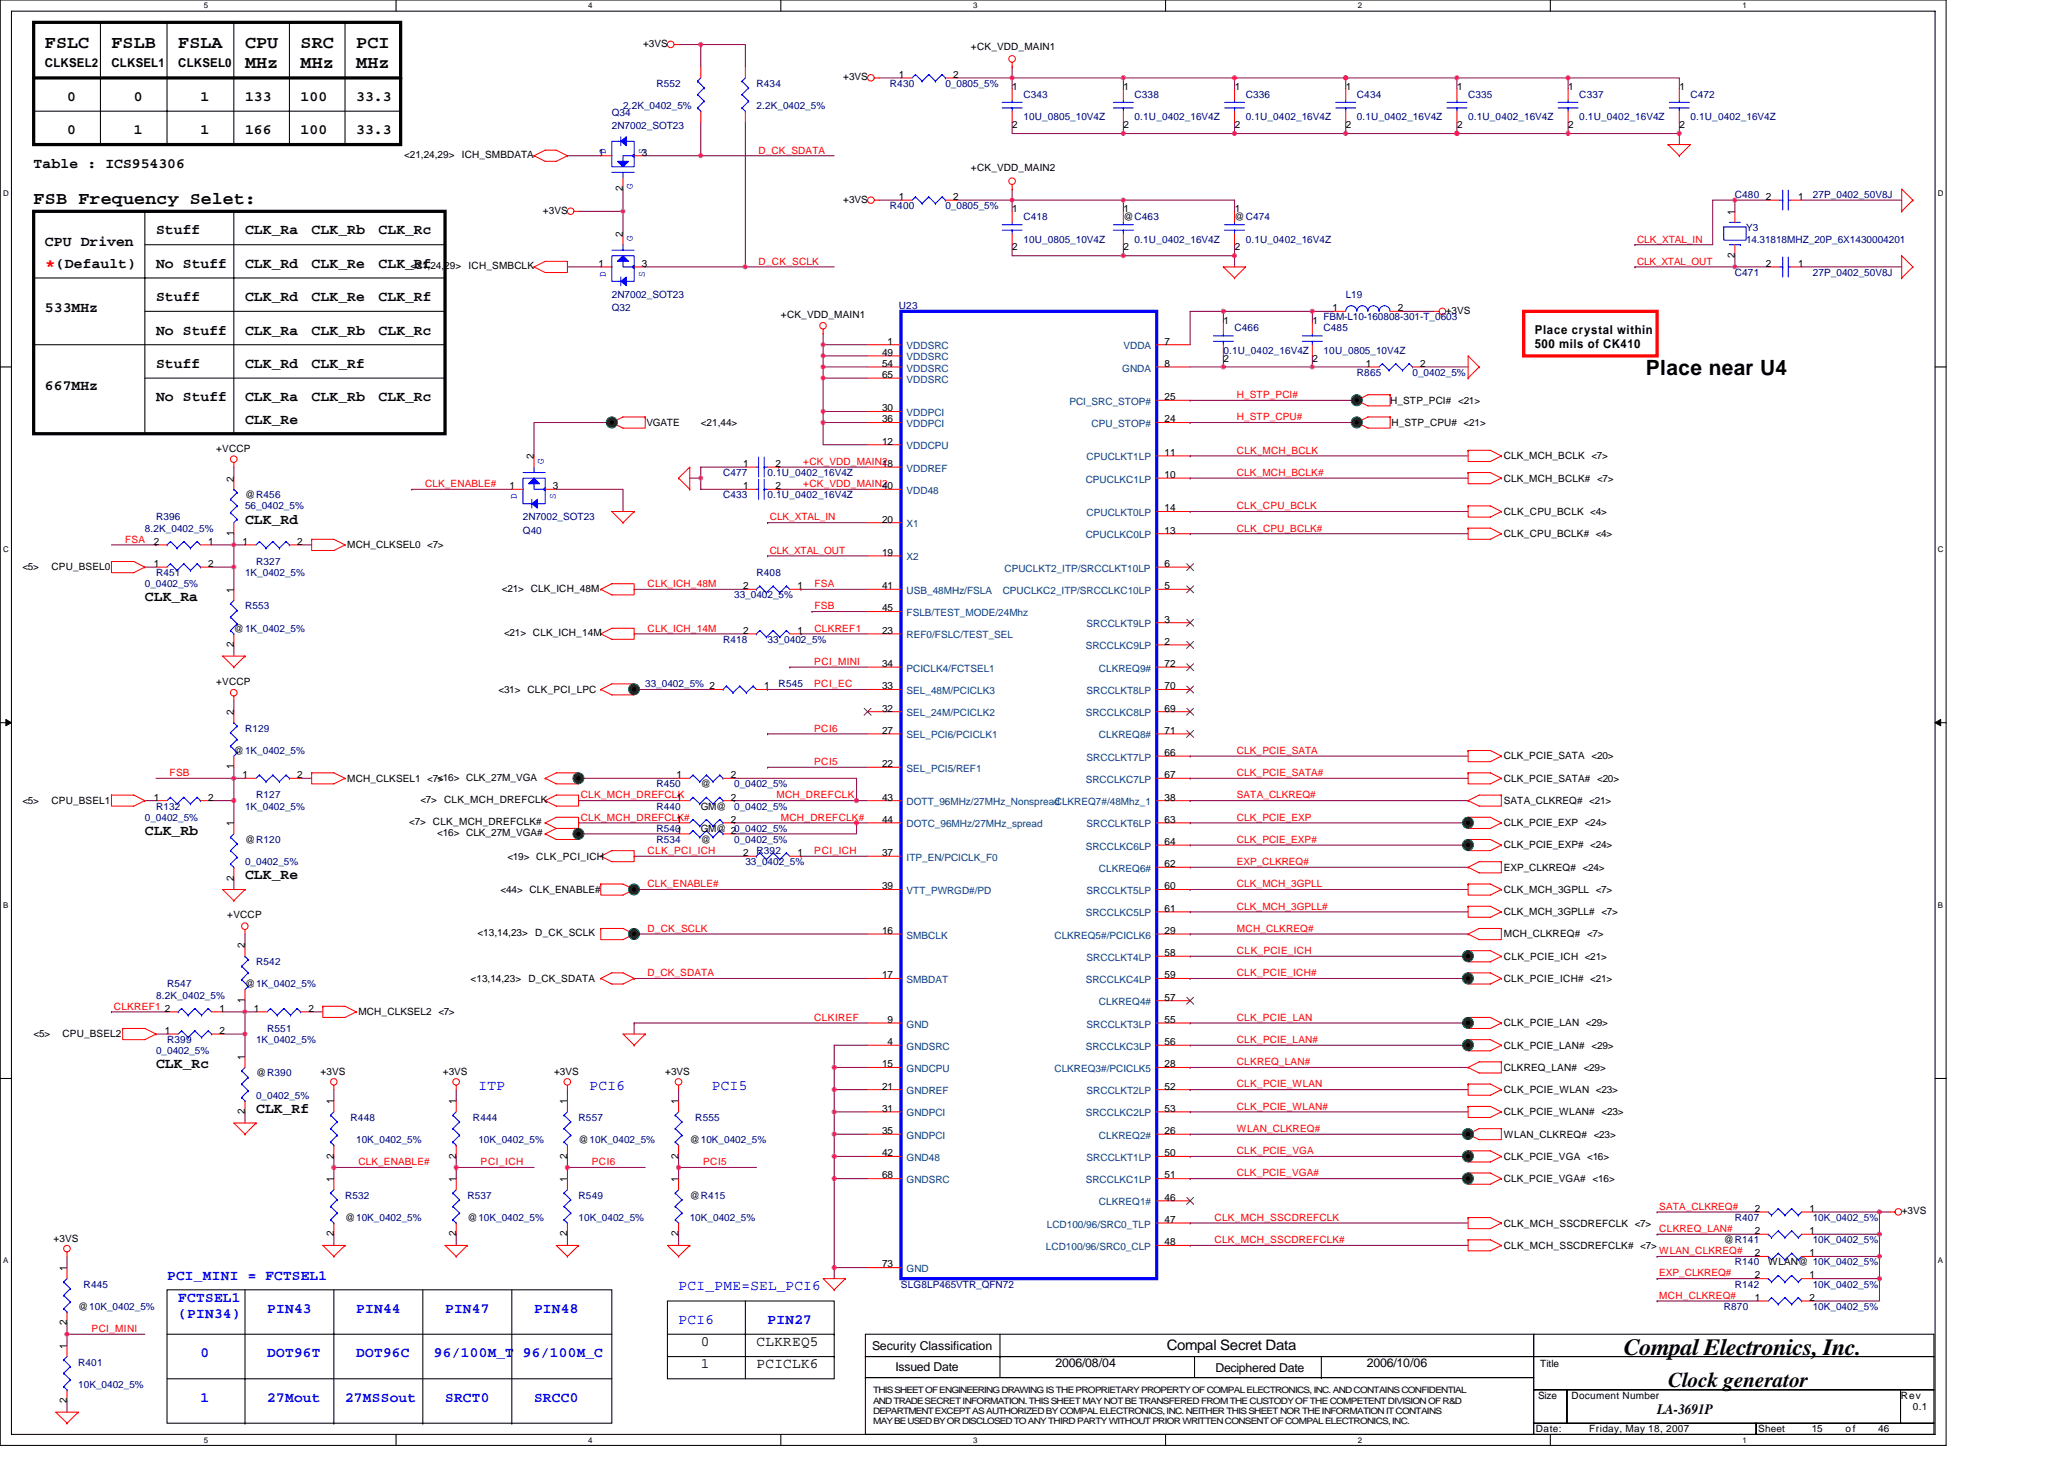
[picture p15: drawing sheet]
<svg xmlns="http://www.w3.org/2000/svg" width="297mm" height="210mm" viewBox="0 0 297 210" stroke-linecap="round" stroke-linejoin="round" font-family="sans-serif">
<defs><g id="words">
<text font-size="3.3" x="233.7" y="195.1">Compal Electronics, Inc.</text>
<g font-size="3">
<text x="236.9" y="54">Place near U4</text>
<text x="240.1" y="199.6">Clock generator</text>
</g>
<g font-size="2.5">
<text x="6.5" y="6.9">FSLC</text>
<text x="16" y="6.9">FSLB</text>
<text x="25.7" y="6.9">FSLA</text>
<text x="35.3" y="6.9">CPU</text>
<text x="35.3" y="9.8">MHz</text>
<text x="43.3" y="6.9">SRC</text>
<text x="43.3" y="9.8">MHz</text>
<text x="51.3" y="6.9">PCI</text>
<text x="51.3" y="9.8">MHz</text>
<text x="4.8" y="29.4">FSB Frequency Selet:</text>
</g>
<text font-size="2.5" fill="#f00" x="6.5" y="38.9">*</text>
<g font-size="2.1">
<text x="9.6" y="14.5">0</text>
<text x="19.3" y="14.5">0</text>
<text x="28.8" y="14.5">1</text>
<text x="35.3" y="14.5">133</text>
<text x="43.3" y="14.5">100</text>
<text x="51.3" y="14.5">33.3</text>
<text x="9.6" y="19.3">0</text>
<text x="19.3" y="19.3">1</text>
<text x="28.8" y="19.3">1</text>
<text x="35.3" y="19.3">166</text>
<text x="43.3" y="19.3">100</text>
<text x="51.3" y="19.3">33.3</text>
<text x="4.8" y="24.2">Table : ICS954306</text>
<text x="6.5" y="35.3">CPU Driven</text>
<text x="22.5" y="33.7">Stuff</text>
<text x="35.3" y="33.7">CLK_Ra</text>
<text x="44.8" y="33.7">CLK_Rb</text>
<text x="54.5" y="33.7">CLK_Rc</text>
<text x="8" y="38.5">(Default)</text>
<text x="22.5" y="38.5">No Stuff</text>
<text x="35.3" y="38.5">CLK_Rd</text>
<text x="44.8" y="38.5">CLK_Re</text>
<text x="54.5" y="38.5">CLK_Rf</text>
<text x="6.5" y="45">533MHz</text>
<text x="22.5" y="43.3">Stuff</text>
<text x="35.3" y="43.3">CLK_Rd</text>
<text x="44.8" y="43.3">CLK_Re</text>
<text x="54.5" y="43.3">CLK_Rf</text>
<text x="22.5" y="48.2">No Stuff</text>
<text x="22.5" y="53">Stuff</text>
<text x="35.3" y="53">CLK_Rd</text>
<text x="35.3" y="48.2">CLK_Ra</text>
<text x="44.8" y="53">CLK_Rf</text>
<text x="44.8" y="48.2">CLK_Rb</text>
<text x="54.5" y="48.2">CLK_Rc</text>
<text x="6.5" y="56.2">667MHz</text>
<text x="22.5" y="57.7">No Stuff</text>
<text x="35.3" y="57.7">CLK_Ra</text>
<text x="44.8" y="57.7">CLK_Rb</text>
<text x="54.5" y="57.7">CLK_Rc</text>
<text x="35.3" y="61">CLK_Re</text>
<text x="35.3" y="75.4">CLK_Rd</text>
<text x="20.8" y="86.6">CLK_Ra</text>
<text x="20.8" y="120.2">CLK_Rb</text>
<text x="35.3" y="126.6">CLK_Re</text>
<text x="22.5" y="153.8">CLK_Rc</text>
<text x="36.8" y="160.2">CLK_Rf</text>
<text x="100.9" y="196.9">1</text>
<text x="100.9" y="193.7">0</text>
<text x="108.9" y="196.9">PCICLK6</text>
<text x="108.9" y="193.7">CLKREQ5</text>
<text x="167.9" y="194.4">Compal Secret Data</text>
<text x="238.5" y="203.5">LA-3691P</text>
</g>
<g font-size="2.1" fill="#00f">
<text x="68.9" y="156.9">ITP</text>
<text x="84.9" y="156.9">PCI6</text>
<text x="102.5" y="156.9">PCI5</text>
<text x="24" y="184.2">PCI_MINI = FCTSEL1</text>
<text x="97.7" y="185.7">PCI_PME=SEL_PCI6</text>
<text x="25.7" y="187.4">FCTSEL1</text>
<text x="25.7" y="189.7">(PIN34)</text>
<text x="38.5" y="189">PIN43</text>
<text x="51.3" y="189">PIN44</text>
<text x="64" y="189">PIN47</text>
<text x="76.9" y="189">PIN48</text>
<text x="97.7" y="190.5">PCI6</text>
<text x="110.5" y="190.6">PIN27</text>
<text x="28.8" y="195.4">0</text>
<text x="38.5" y="195.4">DOT96T</text>
<text x="51.3" y="195.4">DOT96C</text>
<text x="62.5" y="195.4">96/100M_T</text>
<text x="75.3" y="195.4">96/100M_C</text>
<text x="28.8" y="201.8">1</text>
<text x="38.5" y="201.8">27Mout</text>
<text x="49.7" y="201.8">27MSSout</text>
<text x="64" y="201.8">SRCT0</text>
<text x="76.9" y="201.8">SRCC0</text>
</g>
<g font-size="1.8">
<text x="6.5" y="9.6">CLKSEL2</text>
<text x="16" y="9.6">CLKSEL1</text>
<text x="25.7" y="9.6">CLKSEL0</text>
<text x="220.9" y="48">Place crystal within</text>
<text x="220.9" y="50.1">500 mils of CK410</text>
<text x="125.5" y="194.2">Security Classification</text>
<text x="128.9" y="197.3">Issued Date</text>
<text x="151.9" y="196.8">2006/08/04</text>
<text x="174.9" y="197.4">Deciphered Date</text>
<text x="196.7" y="196.8">2006/10/06</text>
</g>
<g font-size="1.4">
<text x="92.5" y="6.7">+3VS</text>
<text x="121.3" y="11.5">+3VS</text>
<text x="129.3" y="11.2">1</text>
<text x="137.2" y="11.2">2</text>
<text x="139.7" y="7.2">+CK_VDD_MAIN1</text>
<text x="145.7" y="13">1</text>
<text x="161.7" y="13">1</text>
<text x="177.7" y="13">1</text>
<text x="193.7" y="13">1</text>
<text x="209.7" y="13">1</text>
<text x="225.7" y="13">1</text>
<text x="241.7" y="13">1</text>
<text x="58.1" y="22.7">&lt;21,24,29&gt;</text>
<text x="66.5" y="22.7">ICH_SMBDATA</text>
<text x="86.1" y="22.4">1</text>
<text x="92.4" y="22.4">3</text>
<text x="145.7" y="18.4">2</text>
<text x="161.7" y="18.4">2</text>
<text x="177.7" y="18.4">2</text>
<text x="193.7" y="18.4">2</text>
<text x="209.7" y="18.4">2</text>
<text x="225.7" y="18.4">2</text>
<text x="241.7" y="18.4">2</text>
<text x="89.6" y="27.5" transform="rotate(-90 89.6 27.5)">2</text>
<text x="121.3" y="29.1">+3VS</text>
<text x="129.3" y="28.8">1</text>
<text x="137.2" y="28.8">2</text>
<text x="139.7" y="24.7">+CK_VDD_MAIN2</text>
<text x="254.1" y="28.8">2</text>
<text x="258.8" y="28.8">1</text>
<text x="78.1" y="30.7">+3VS</text>
<text x="89.6" y="34.1" transform="rotate(-90 89.6 34.1)">2</text>
<text x="145.7" y="30.6">1</text>
<text x="161.7" y="31.7">@C463</text>
<text x="161.7" y="30.6">1</text>
<text x="177.7" y="31.7">@C474</text>
<text x="177.7" y="30.6">1</text>
<text x="249.7" y="30.9" transform="rotate(-90 249.7 30.9)">1</text>
<text x="59.1" y="38.7">&lt;21,24,29&gt;</text>
<text x="67.4" y="38.7">ICH_SMBCLK</text>
<text x="86.1" y="38.4">1</text>
<text x="92.4" y="38.4">3</text>
<text x="145.7" y="36">2</text>
<text x="161.7" y="36">2</text>
<text x="177.7" y="36">2</text>
<text x="249.7" y="37.1" transform="rotate(-90 249.7 37.1)">2</text>
<text x="254.1" y="38.4">2</text>
<text x="258.8" y="38.4">1</text>
<text x="112.4" y="45.8">+CK_VDD_MAIN1</text>
<text x="176.1" y="46.6">1</text>
<text x="188.9" y="46.6">1</text>
<text x="191.7" y="44.8">1</text>
<text x="201.2" y="44.8">2</text>
<text x="208.1" y="45.1">+3VS</text>
<text x="126.9" y="51.2">49</text>
<text x="126.9" y="52.8">54</text>
<text x="127.7" y="49.6">1</text>
<text x="167.6" y="52.8">8</text>
<text x="167.6" y="49.6">7</text>
<text x="176.1" y="52">2</text>
<text x="188.9" y="52">2</text>
<text x="196.6" y="52.8">1</text>
<text x="204.4" y="52.8">2</text>
<text x="126.9" y="54.4">65</text>
<text x="126.9" y="59.2">30</text>
<text x="167.6" y="57.6">25</text>
<text x="200.1" y="58.1">H_STP_PCI# &lt;21&gt;</text>
<text x="31.1" y="65">+VCCP</text>
<text x="93" y="61.3">VGATE</text>
<text x="100.9" y="61.3">&lt;21,44&gt;</text>
<text x="126.9" y="60.8">36</text>
<text x="126.9" y="64">12</text>
<text x="167.6" y="60.8">24</text>
<text x="167.6" y="65.6">11</text>
<text x="200.2" y="61.3">H_STP_CPU# &lt;21&gt;</text>
<text x="33.6" y="69.3" transform="rotate(-90 33.6 69.3)">2</text>
<text x="35.3" y="71.7">@R456</text>
<text x="73.3" y="70.4">1</text>
<text x="76.8" y="66.1" transform="rotate(-90 76.8 66.1)">2</text>
<text x="79.6" y="70.4">3</text>
<text x="106.9" y="70.4">1</text>
<text x="106.9" y="67.2">1</text>
<text x="111.6" y="70.4">2</text>
<text x="111.6" y="67.2">2</text>
<text x="126.9" y="70.4">40</text>
<text x="126.9" y="67.2">18</text>
<text x="167.6" y="68.8">10</text>
<text x="216.4" y="66.1">CLK_MCH_BCLK &lt;7&gt;</text>
<text x="216.4" y="69.3">CLK_MCH_BCLK# &lt;7&gt;</text>
<text x="33.6" y="77.2" transform="rotate(-90 33.6 77.2)">1</text>
<text x="126.9" y="75.2">20</text>
<text x="167.6" y="73.6">14</text>
<text x="167.6" y="76.8">13</text>
<text x="216.4" y="74.1">CLK_CPU_BCLK &lt;4&gt;</text>
<text x="216.4" y="77.3">CLK_CPU_BCLK# &lt;4&gt;</text>
<text x="3.3" y="82.1">&lt;5&gt;</text>
<text x="7.4" y="82.1">CPU_BSEL0</text>
<text x="22.1" y="81.6">1</text>
<text x="22.1" y="78.4">2</text>
<text x="30" y="81.6">2</text>
<text x="30" y="78.4">1</text>
<text x="34.9" y="78.4">1</text>
<text x="42.8" y="78.4">2</text>
<text x="50" y="78.9">MCH_CLKSEL0 &lt;7&gt;</text>
<text x="126.9" y="80">19</text>
<text x="167.6" y="81.6">6</text>
<text x="33.6" y="85.3" transform="rotate(-90 33.6 85.3)">1</text>
<text x="72.2" y="85.2">&lt;21&gt; CLK_ICH_48M</text>
<text x="106.9" y="84.8">2</text>
<text x="114.8" y="84.8">1</text>
<text x="126.9" y="84.8">41</text>
<text x="126.9" y="88">45</text>
<text x="167.6" y="89.6">3</text>
<text x="167.6" y="84.8">5</text>
<text x="33.6" y="93.2" transform="rotate(-90 33.6 93.2)">2</text>
<text x="33.7" y="90.9">@1K_0402_5%</text>
<text x="72.5" y="91.5">&lt;21&gt; CLK_ICH_14M</text>
<text x="106.9" y="91.2">2</text>
<text x="114.8" y="91.2">1</text>
<text x="126.9" y="91.2">23</text>
<text x="126.9" y="96">34</text>
<text x="167.6" y="96">72</text>
<text x="167.6" y="92.8">2</text>
<text x="31.1" y="98.6">+VCCP</text>
<text x="71.7" y="99.7">&lt;31&gt; CLK_PCI_LPC</text>
<text x="110" y="99.2">1</text>
<text x="126.9" y="99.2">33</text>
<text x="167.6" y="99.2">70</text>
<text x="33.6" y="102.9" transform="rotate(-90 33.6 102.9)">2</text>
<text x="126.9" y="102.4">32</text>
<text x="126.9" y="105.6">27</text>
<text x="167.6" y="105.6">71</text>
<text x="167.6" y="102.4">69</text>
<text x="33.6" y="110.7" transform="rotate(-90 33.6 110.7)">1</text>
<text x="33.7" y="108.5">@1K_0402_5%</text>
<text x="34.9" y="112">1</text>
<text x="42.8" y="112">2</text>
<text x="50" y="112.5">MCH_CLKSEL1 &lt;7&gt;</text>
<text x="62.9" y="112.4">&lt;16&gt; CLK_27M_VGA</text>
<text x="97.3" y="112">1</text>
<text x="100.9" y="113.3">@</text>
<text x="105.2" y="112">2</text>
<text x="126.9" y="110.4">22</text>
<text x="167.6" y="108.8">66</text>
<text x="167.6" y="112">67</text>
<text x="216.4" y="112.5">CLK_PCIE_SATA# &lt;20&gt;</text>
<text x="216.4" y="109.3">CLK_PCIE_SATA &lt;20&gt;</text>
<text x="3.3" y="115.7">&lt;5&gt;</text>
<text x="7.4" y="115.7">CPU_BSEL1</text>
<text x="22.1" y="115.2">1</text>
<text x="30" y="115.2">2</text>
<text x="33.6" y="118.9" transform="rotate(-90 33.6 118.9)">1</text>
<text x="58.9" y="118.7">&lt;7&gt; CLK_MCH_DREFCLK#</text>
<text x="60.5" y="115.5">&lt;7&gt; CLK_MCH_DREFCLK</text>
<text x="97.3" y="115.2">1</text>
<text x="97.3" y="118.4">1</text>
<text x="100.9" y="116.5">GM@</text>
<text x="100.9" y="119.7">GM@ 20_0402_5%</text>
<text x="105.2" y="115.2">2</text>
<text x="105.2" y="118.4">2</text>
<text x="126.9" y="115.2">43</text>
<text x="126.9" y="118.4">44</text>
<text x="167.6" y="118.4">63</text>
<text x="167.6" y="115.2">38</text>
<text x="216.4" y="115.7">SATA_CLKREQ# &lt;21&gt;</text>
<text x="216.4" y="118.9">CLK_PCIE_EXP &lt;24&gt;</text>
<text x="35.3" y="121.3">@R120</text>
<text x="62.9" y="120.4">&lt;16&gt; CLK_27M_VGA#</text>
<text x="73" y="123.7">&lt;19&gt; CLK_PCI_ICH</text>
<text x="100.9" y="121.3">@</text>
<text x="106.9" y="123.2">2</text>
<text x="114.8" y="123.2">1</text>
<text x="126.9" y="123.2">37</text>
<text x="167.6" y="124.8">62</text>
<text x="167.6" y="121.6">64</text>
<text x="216.4" y="122.1">CLK_PCIE_EXP# &lt;24&gt;</text>
<text x="216.4" y="125.3">EXP_CLKREQ# &lt;24&gt;</text>
<text x="33.6" y="126.7" transform="rotate(-90 33.6 126.7)">2</text>
<text x="72" y="128.5">&lt;44&gt; CLK_ENABLE#</text>
<text x="126.9" y="128">39</text>
<text x="167.6" y="128">60</text>
<text x="167.6" y="131.2">61</text>
<text x="216.4" y="128.5">CLK_MCH_3GPLL &lt;7&gt;</text>
<text x="216.4" y="131.7">CLK_MCH_3GPLL# &lt;7&gt;</text>
<text x="32.7" y="132.2">+VCCP</text>
<text x="35.2" y="136.5" transform="rotate(-90 35.2 136.5)">2</text>
<text x="68.7" y="134.7">&lt;13,14,23&gt;</text>
<text x="77" y="134.7">D_CK_SCLK</text>
<text x="126.9" y="134.4">16</text>
<text x="167.6" y="137.6">58</text>
<text x="167.6" y="134.4">29</text>
<text x="216.4" y="134.9">MCH_CLKREQ# &lt;7&gt;</text>
<text x="35.3" y="142.1">@1K_0402_5%</text>
<text x="67.7" y="141.3">&lt;13,14,23&gt;</text>
<text x="76" y="141.3">D_CK_SDATA</text>
<text x="126.9" y="140.8">17</text>
<text x="167.6" y="144">57</text>
<text x="167.6" y="140.8">59</text>
<text x="216.4" y="141.3">CLK_PCIE_ICH# &lt;21&gt;</text>
<text x="216.4" y="138.1">CLK_PCIE_ICH &lt;21&gt;</text>
<text x="4.8" y="149.3">&lt;5&gt;</text>
<text x="9" y="149.3">CPU_BSEL2</text>
<text x="23.7" y="148.8">1</text>
<text x="23.7" y="145.6">2</text>
<text x="31.6" y="148.8">2</text>
<text x="31.6" y="145.6">1</text>
<text x="35.2" y="144.4" transform="rotate(-90 35.2 144.4)">1</text>
<text x="36.5" y="145.6">1</text>
<text x="44.4" y="145.6">2</text>
<text x="51.6" y="146.1">MCH_CLKSEL2 &lt;7&gt;</text>
<text x="127.7" y="147.2">9</text>
<text x="167.6" y="147.2">55</text>
<text x="216.4" y="147.7">CLK_PCIE_LAN &lt;29&gt;</text>
<text x="35.2" y="152.5" transform="rotate(-90 35.2 152.5)">1</text>
<text x="36.8" y="154.9">@R390</text>
<text x="46.1" y="154.7">+3VS</text>
<text x="63.7" y="154.7">+3VS</text>
<text x="79.7" y="154.7">+3VS</text>
<text x="95.7" y="154.7">+3VS</text>
<text x="126.9" y="153.6">15</text>
<text x="127.7" y="150.4">4</text>
<text x="167.6" y="150.4">56</text>
<text x="167.6" y="153.6">28</text>
<text x="216.4" y="150.9">CLK_PCIE_LAN# &lt;29&gt;</text>
<text x="216.4" y="154.1">CLKREQ_LAN# &lt;29&gt;</text>
<text x="35.2" y="160.4" transform="rotate(-90 35.2 160.4)">2</text>
<text x="48" y="158.9" transform="rotate(-90 48 158.9)">1</text>
<text x="65.6" y="158.9" transform="rotate(-90 65.6 158.9)">1</text>
<text x="81.6" y="158.9" transform="rotate(-90 81.6 158.9)">1</text>
<text x="97.6" y="158.9" transform="rotate(-90 97.6 158.9)">1</text>
<text x="126.9" y="160">31</text>
<text x="126.9" y="156.8">21</text>
<text x="167.6" y="156.8">52</text>
<text x="167.6" y="160">53</text>
<text x="216.4" y="157.3">CLK_PCIE_WLAN &lt;23&gt;</text>
<text x="216.4" y="160.5">CLK_PCIE_WLAN# &lt;23&gt;</text>
<text x="48" y="166.8" transform="rotate(-90 48 166.8)">2</text>
<text x="65.6" y="166.8" transform="rotate(-90 65.6 166.8)">2</text>
<text x="81.6" y="166.8" transform="rotate(-90 81.6 166.8)">2</text>
<text x="83.3" y="164.5">@10K_0402_5%</text>
<text x="97.6" y="166.8" transform="rotate(-90 97.6 166.8)">2</text>
<text x="99.3" y="164.5">@10K_0402_5%</text>
<text x="126.9" y="163.2">35</text>
<text x="126.9" y="166.4">42</text>
<text x="167.6" y="163.2">26</text>
<text x="167.6" y="166.4">50</text>
<text x="216.4" y="163.7">WLAN_CLKREQ# &lt;23&gt;</text>
<text x="216.4" y="166.9">CLK_PCIE_VGA &lt;16&gt;</text>
<text x="48" y="170.1" transform="rotate(-90 48 170.1)">1</text>
<text x="65.6" y="170.1" transform="rotate(-90 65.6 170.1)">1</text>
<text x="81.6" y="170.1" transform="rotate(-90 81.6 170.1)">1</text>
<text x="97.6" y="170.1" transform="rotate(-90 97.6 170.1)">1</text>
<text x="99.3" y="172.5">@R415</text>
<text x="126.9" y="169.6">68</text>
<text x="167.6" y="172.8">46</text>
<text x="167.6" y="169.6">51</text>
<text x="216.4" y="170.1">CLK_PCIE_VGA# &lt;16&gt;</text>
<text x="7.7" y="178.8">+3VS</text>
<text x="48" y="177.9" transform="rotate(-90 48 177.9)">2</text>
<text x="49.7" y="175.7">@10K_0402_5%</text>
<text x="65.6" y="177.9" transform="rotate(-90 65.6 177.9)">2</text>
<text x="67.3" y="175.7">@10K_0402_5%</text>
<text x="81.6" y="177.9" transform="rotate(-90 81.6 177.9)">2</text>
<text x="97.6" y="177.9" transform="rotate(-90 97.6 177.9)">2</text>
<text x="167.6" y="179.2">48</text>
<text x="167.6" y="176">47</text>
<text x="216.4" y="179.7">CLK_MCH_SSCDREFCLK# &lt;7&gt;</text>
<text x="216.4" y="176.5">CLK_MCH_SSCDREFCLK &lt;7&gt;</text>
<text x="248.1" y="178.9">@R141</text>
<text x="252.6" y="177.6">2</text>
<text x="252.6" y="174.4">2</text>
<text x="260.4" y="177.6">1</text>
<text x="260.4" y="174.4">1</text>
<text x="273.7" y="174.8">+3VS</text>
<text x="9.6" y="182.9" transform="rotate(-90 9.6 182.9)">1</text>
<text x="126.9" y="182.4">73</text>
<text x="252.6" y="184">2</text>
<text x="252.6" y="180.8">2</text>
<text x="254.5" y="182.1">WLAN@ 10K_0402_5%</text>
<text x="260.4" y="184">1</text>
<text x="260.4" y="180.8">1</text>
<text x="9.6" y="190.8" transform="rotate(-90 9.6 190.8)">2</text>
<text x="11.3" y="188.5">@10K_0402_5%</text>
<text x="252.6" y="187.2">1</text>
<text x="260.4" y="187.2">2</text>
<text x="9.6" y="194.1" transform="rotate(-90 9.6 194.1)">1</text>
<text x="221.7" y="196.7">Title</text>
<text x="9.6" y="202" transform="rotate(-90 9.6 202)">2</text>
<text x="221.4" y="201.3">Size</text>
<text x="226.2" y="201.3">Document Number</text>
<text x="273.6" y="201.3">Rev</text>
<text x="275.3" y="202.9">0.1</text>
<text x="221" y="206.1">Date:</text>
<text x="228.7" y="206.1">Friday, May 18, 2007</text>
<text x="253" y="206.1">Sheet</text>
<text x="260.7" y="206.1">15</text>
<text x="265.6" y="206.1">of</text>
<text x="270.3" y="206.1">46</text>
</g>
<g font-size="1.4" fill="#000080">
<text x="88" y="16.7">Q34</text>
<text x="89.7" y="15.7">2.2K_0402_5%</text>
<text x="94.5" y="12.5">R552</text>
<text x="108.9" y="12.5">R434</text>
<text x="108.9" y="15.7">2.2K_0402_5%</text>
<text x="128.1" y="12.5">R430</text>
<text x="136.1" y="12.5">0_0805_5%</text>
<text x="147.3" y="14.1">C343</text>
<text x="147.3" y="17.3">10U_0805_10V4Z</text>
<text x="163.3" y="14.1">C338</text>
<text x="163.3" y="17.3">0.1U_0402_16V4Z</text>
<text x="179.3" y="14.1">C336</text>
<text x="179.3" y="17.3">0.1U_0402_16V4Z</text>
<text x="195.3" y="14.1">C434</text>
<text x="195.3" y="17.3">0.1U_0402_16V4Z</text>
<text x="211.3" y="14.1">C335</text>
<text x="211.3" y="17.3">0.1U_0402_16V4Z</text>
<text x="227.3" y="14.1">C337</text>
<text x="227.3" y="17.3">0.1U_0402_16V4Z</text>
<text x="243.3" y="14.1">C472</text>
<text x="243.3" y="17.3">0.1U_0402_16V4Z</text>
<text x="88" y="18.6">2N7002_SOT23</text>
<text x="249.7" y="28.5">C480</text>
<text x="260.9" y="28.5">27P_0402_50V8J</text>
<text x="128.1" y="30.1">R400</text>
<text x="136.1" y="30.1">0_0805_5%</text>
<text x="147.3" y="31.7">C418</text>
<text x="147.3" y="34.9">10U_0805_10V4Z</text>
<text x="163.3" y="34.9">0.1U_0402_16V4Z</text>
<text x="179.3" y="34.9">0.1U_0402_16V4Z</text>
<text x="251.3" y="33.3">Y3</text>
<text x="251.3" y="34.9">14.31818MHZ_20P_6X1430004201</text>
<text x="249.7" y="39.7">C471</text>
<text x="260.9" y="39.7">27P_0402_50V8J</text>
<text x="88" y="44.8">Q32</text>
<text x="88" y="42.9">2N7002_SOT23</text>
<text x="129.3" y="44.5">U23</text>
<text x="177.7" y="47.7">C466</text>
<text x="190.5" y="46.1">FBM-L10-160808-301-T_0603</text>
<text x="190.5" y="47.7">C485</text>
<text x="193.7" y="42.9">L19</text>
<text x="176.1" y="50.9">0.1U_0402_16V4Z</text>
<text x="190.5" y="50.9">10U_0805_10V4Z</text>
<text x="195.3" y="54.1">R865</text>
<text x="203.3" y="54.1">0_0402_5%</text>
<text x="104.1" y="71.7">C433</text>
<text x="104.1" y="68.5">C477</text>
<text x="110.5" y="71.7">0.1U_0402_16V4Z</text>
<text x="110.5" y="68.5">0.1U_0402_16V4Z</text>
<text x="20.8" y="76.5">8.2K_0402_5%</text>
<text x="22.5" y="74.9">R396</text>
<text x="35.3" y="73.3">56_0402_5%</text>
<text x="75.3" y="76.8">Q40</text>
<text x="75.3" y="74.9">2N7002_SOT23</text>
<text x="22.5" y="82.9">R451</text>
<text x="35.3" y="82.9">1K_0402_5%</text>
<text x="36.8" y="81.3">R327</text>
<text x="108.9" y="82.9">R408</text>
<text x="20.8" y="84.5">0_0402_5%</text>
<text x="35.3" y="87.7">R553</text>
<text x="105.7" y="86.1">33_0402_5%</text>
<text x="104.1" y="92.5">R418</text>
<text x="110.5" y="92.5">33_0402_5%</text>
<text x="92.9" y="98.9">33_0402_5% 2</text>
<text x="112.1" y="98.9">R545</text>
<text x="35.3" y="105.3">R129</text>
<text x="94.5" y="113.3">R450</text>
<text x="105.7" y="113.3">0_0402_5%</text>
<text x="20.8" y="118.1">0_0402_5%</text>
<text x="22.5" y="116.5">R132</text>
<text x="35.3" y="116.5">1K_0402_5%</text>
<text x="36.8" y="114.9">R127</text>
<text x="94.5" y="116.5">R440</text>
<text x="94.5" y="119.7">R5401</text>
<text x="105.7" y="116.5">0_0402_5%</text>
<text x="35.3" y="124.5">0_0402_5%</text>
<text x="94.5" y="121.3">R534</text>
<text x="105.7" y="121.3">0_0402_5%</text>
<text x="107.3" y="124.5">33_0402_5%</text>
<text x="108.9" y="122.9">R392</text>
<text x="22.5" y="143.7">8.2K_0402_5%</text>
<text x="24" y="142.1">R547</text>
<text x="36.8" y="138.9">R542</text>
<text x="38.5" y="148.5">R551</text>
<text x="22.5" y="151.7">0_0402_5%</text>
<text x="24" y="150.1">R399</text>
<text x="36.8" y="150.1">1K_0402_5%</text>
<text x="36.8" y="158.1">0_0402_5%</text>
<text x="50.5" y="161.3">R448</text>
<text x="68" y="161.3">R444</text>
<text x="83.3" y="161.3">R557</text>
<text x="100.1" y="161.3">R555</text>
<text x="51.3" y="164.5">10K_0402_5%</text>
<text x="68.9" y="164.5">10K_0402_5%</text>
<text x="49.7" y="172.5">R532</text>
<text x="67.3" y="172.5">R537</text>
<text x="83.3" y="172.5">R549</text>
<text x="83.3" y="175.7">10K_0402_5%</text>
<text x="99.3" y="175.7">10K_0402_5%</text>
<text x="249.7" y="175.7">R407</text>
<text x="260.9" y="178.9">10K_0402_5%</text>
<text x="260.9" y="175.7">10K_0402_5%</text>
<text x="12" y="185.3">R445</text>
<text x="129.7" y="185.3">SLG8LP465VTR_QFN72</text>
<text x="249.7" y="185.3">R142</text>
<text x="249.7" y="182.1">R140</text>
<text x="260.9" y="185.3">10K_0402_5%</text>
<text x="248.1" y="188.5">R870</text>
<text x="260.9" y="188.5">10K_0402_5%</text>
<text x="11.3" y="196.5">R401</text>
<text x="11.3" y="199.7">10K_0402_5%</text>
</g>
<g font-size="1.4" fill="#00f">
<text x="87.2" y="22.1" transform="rotate(-90 87.2 22.1)">D</text>
<text x="92.8" y="22.1" transform="rotate(-90 92.8 22.1)">S</text>
<text x="91.1" y="27.2" transform="rotate(-90 91.1 27.2)">G</text>
<text x="91.1" y="34.7" transform="rotate(-90 91.1 34.7)">G</text>
<text x="87.2" y="39.9" transform="rotate(-90 87.2 39.9)">D</text>
<text x="92.8" y="39.9" transform="rotate(-90 92.8 39.9)">S</text>
<text x="74.4" y="71.9" transform="rotate(-90 74.4 71.9)">D</text>
<text x="78.2" y="66.7" transform="rotate(-90 78.2 66.7)">G</text>
<text x="80" y="71.9" transform="rotate(-90 80 71.9)">S</text>
</g>
<g font-size="1.4" fill="#f00">
<text x="109.2" y="22.1">D_CK_SDATA</text>
<text x="235.6" y="34.9">CLK_XTAL_IN</text>
<text x="109.2" y="38.1">D_CK_SCLK</text>
<text x="235.6" y="38.1">CLK_XTAL_OUT</text>
<text x="178" y="57.3">H_STP_PCI#</text>
<text x="178" y="60.5">H_STP_CPU#</text>
<text x="178" y="65.3">CLK_MCH_BCLK</text>
<text x="61.2" y="70.1">CLK_ENABLE#</text>
<text x="115.6" y="70.1">+CK_VDD_MAIN2</text>
<text x="115.6" y="66.9">+CK_VDD_MAIN2</text>
<text x="178" y="68.5">CLK_MCH_BCLK#</text>
<text x="110.8" y="74.9">CLK_XTAL_IN</text>
<text x="178" y="73.3">CLK_CPU_BCLK</text>
<text x="178" y="76.5">CLK_CPU_BCLK#</text>
<text x="18" y="78.1">FSA</text>
<text x="110.8" y="79.7">CLK_XTAL_OUT</text>
<text x="93.2" y="84.5">CLK_ICH_48M</text>
<text x="117.2" y="87.7">FSB</text>
<text x="117.2" y="84.5">FSA</text>
<text x="93.2" y="90.9">CLK_ICH_14M</text>
<text x="117.2" y="95.7">PCI_MINI</text>
<text x="117.2" y="90.9">CLKREF1</text>
<text x="117.2" y="98.9">PCI_EC</text>
<text x="117.2" y="105.3">PCI6</text>
<text x="24.4" y="111.7">FSB</text>
<text x="117.2" y="110.1">PCI5</text>
<text x="178" y="108.5">CLK_PCIE_SATA</text>
<text x="178" y="111.7">CLK_PCIE_SATA#</text>
<text x="83.6" y="118.1">CLK_MCH_DREFCLK#</text>
<text x="83.6" y="114.9">CLK_MCH_DREFCLK</text>
<text x="111.7" y="114.9">MCH_DREFCLK</text>
<text x="112.4" y="118.1">MCH_DREFCLK#</text>
<text x="178" y="114.9">SATA_CLKREQ#</text>
<text x="178" y="118.1">CLK_PCIE_EXP</text>
<text x="93.2" y="122.9">CLK_PCI_ICH</text>
<text x="117.2" y="122.9">PCI_ICH</text>
<text x="178" y="121.3">CLK_PCIE_EXP#</text>
<text x="178" y="124.5">EXP_CLKREQ#</text>
<text x="93.2" y="127.7">CLK_ENABLE#</text>
<text x="178" y="127.7">CLK_MCH_3GPLL</text>
<text x="178" y="130.9">CLK_MCH_3GPLL#</text>
<text x="93.2" y="134.1">D_CK_SCLK</text>
<text x="178" y="137.3">CLK_PCIE_ICH</text>
<text x="178" y="134.1">MCH_CLKREQ#</text>
<text x="93.2" y="140.5">D_CK_SDATA</text>
<text x="178" y="140.5">CLK_PCIE_ICH#</text>
<text x="16.4" y="145.3">CLKREF1</text>
<text x="117.2" y="146.9">CLKIREF</text>
<text x="178" y="146.9">CLK_PCIE_LAN</text>
<text x="178" y="150.1">CLK_PCIE_LAN#</text>
<text x="178" y="153.3">CLKREQ_LAN#</text>
<text x="178" y="159.7">CLK_PCIE_WLAN#</text>
<text x="178" y="156.5">CLK_PCIE_WLAN</text>
<text x="51.6" y="167.7">CLK_ENABLE#</text>
<text x="69.2" y="167.7">PCI_ICH</text>
<text x="85.2" y="167.7">PCI6</text>
<text x="101.2" y="167.7">PCI5</text>
<text x="178" y="162.9">WLAN_CLKREQ#</text>
<text x="178" y="166.1">CLK_PCIE_VGA</text>
<text x="178" y="169.3">CLK_PCIE_VGA#</text>
<text x="174.8" y="175.7">CLK_MCH_SSCDREFCLK</text>
<text x="174.8" y="178.9">CLK_MCH_SSCDREFCLK#</text>
<text x="238.8" y="174.1">SATA_CLKREQ#</text>
<text x="238.8" y="177.3">CLKREQ_LAN#</text>
<text x="238.8" y="180.5">WLAN_CLKREQ#</text>
<text x="238.8" y="183.7">EXP_CLKREQ#</text>
<text x="13.2" y="191.7">PCI_MINI</text>
<text x="238.8" y="186.9">MCH_CLKREQ#</text>
</g>
<g font-size="1.4" fill="#004080">
<text x="130.5" y="50.3">VDDSRC</text>
<text x="130.5" y="51.9">VDDSRC</text>
<text x="130.5" y="53.5">VDDSRC</text>
<text x="161.5" y="53.5">GNDA</text>
<text x="161.7" y="50.3">VDDA</text>
<text x="130.5" y="55.1">VDDSRC</text>
<text x="130.5" y="59.9">VDDPCI</text>
<text x="153.9" y="58.3">PCI_SRC_STOP#</text>
<text x="130.5" y="61.5">VDDPCI</text>
<text x="130.5" y="64.7">VDDCPU</text>
<text x="157.1" y="61.5">CPU_STOP#</text>
<text x="130.5" y="71.1">VDD48</text>
<text x="130.5" y="67.9">VDDREF</text>
<text x="156.2" y="69.5">CPUCLKC1LP</text>
<text x="156.4" y="66.3">CPUCLKT1LP</text>
<text x="130.5" y="75.9">X1</text>
<text x="156.2" y="77.5">CPUCLKC0LP</text>
<text x="156.4" y="74.3">CPUCLKT0LP</text>
<text x="130.5" y="80.7">X2</text>
<text x="144.6" y="82.3">CPUCLKT2_ITP/SRCCLKT10LP</text>
<text x="130.5" y="85.5">USB_48MHz/FSLA</text>
<text x="130.5" y="88.7">FSLB/TEST_MODE/24Mhz</text>
<text x="144.3" y="85.5">CPUCLKC2_ITP/SRCCLKC10LP</text>
<text x="130.5" y="91.9">REF0/FSLC/TEST_SEL</text>
<text x="156.2" y="93.5">SRCCLKC9LP</text>
<text x="156.4" y="90.3">SRCCLKT9LP</text>
<text x="130.5" y="99.9">SEL_48M/PCICLK3</text>
<text x="130.5" y="96.7">PCICLK4/FCTSEL1</text>
<text x="156.4" y="99.9">SRCCLKT8LP</text>
<text x="158.2" y="96.7">CLKREQ9#</text>
<text x="130.5" y="103.1">SEL_24M/PCICLK2</text>
<text x="130.5" y="106.3">SEL_PCI6/PCICLK1</text>
<text x="156.2" y="103.1">SRCCLKC8LP</text>
<text x="158.2" y="106.3">CLKREQ8#</text>
<text x="130.5" y="111.1">SEL_PCI5/REF1</text>
<text x="156.2" y="112.7">SRCCLKC7LP</text>
<text x="156.4" y="109.5">SRCCLKT7LP</text>
<text x="130.5" y="115.9">DOTT_96MHz/27MHz_Nonspread</text>
<text x="130.5" y="119.1">DOTC_96MHz/27MHz_spread</text>
<text x="151.8" y="115.9">CLKREQ7#/48Mhz_1</text>
<text x="156.4" y="119.1">SRCCLKT6LP</text>
<text x="130.5" y="123.9">ITP_EN/PCICLK_F0</text>
<text x="156.2" y="122.3">SRCCLKC6LP</text>
<text x="158.2" y="125.5">CLKREQ6#</text>
<text x="130.5" y="128.7">VTT_PWRGD#/PD</text>
<text x="156.2" y="131.9">SRCCLKC5LP</text>
<text x="156.4" y="128.7">SRCCLKT5LP</text>
<text x="130.5" y="135.1">SMBCLK</text>
<text x="151.8" y="135.1">CLKREQ5#/PCICLK6</text>
<text x="130.5" y="141.5">SMBDAT</text>
<text x="156.2" y="141.5">SRCCLKC4LP</text>
<text x="156.4" y="138.3">SRCCLKT4LP</text>
<text x="130.5" y="147.9">GND</text>
<text x="156.4" y="147.9">SRCCLKT3LP</text>
<text x="158.2" y="144.7">CLKREQ4#</text>
<text x="130.5" y="154.3">GNDCPU</text>
<text x="130.5" y="151.1">GNDSRC</text>
<text x="151.8" y="154.3">CLKREQ3#/PCICLK5</text>
<text x="156.2" y="151.1">SRCCLKC3LP</text>
<text x="130.5" y="160.7">GNDPCI</text>
<text x="130.5" y="157.5">GNDREF</text>
<text x="156.2" y="160.7">SRCCLKC2LP</text>
<text x="156.4" y="157.5">SRCCLKT2LP</text>
<text x="130.5" y="163.9">GNDPCI</text>
<text x="130.5" y="167.1">GND48</text>
<text x="156.4" y="167.1">SRCCLKT1LP</text>
<text x="158.2" y="163.9">CLKREQ2#</text>
<text x="130.5" y="170.3">GNDSRC</text>
<text x="156.2" y="170.3">SRCCLKC1LP</text>
<text x="158.2" y="173.5">CLKREQ1#</text>
<text x="150.5" y="179.9">LCD100/96/SRC0_CLP</text>
<text x="150.7" y="176.7">LCD100/96/SRC0_TLP</text>
<text x="130.5" y="183.1">GND</text>
</g>
<g font-size="1.3">
<text x="125.7" y="200.5">THIS SHEET OF ENGINEERING DRAWING IS THE PROPRIETARY PROPERTY OF COMPAL ELECTRONICS, INC. AND CONTAINS CONFIDENTIAL</text>
<text x="125.7" y="202">AND TRADE SECRET INFORMATION. THIS SHEET MAY NOT BE TRANSFERED FROM THE CUSTODY OF THE COMPETENT DIVISION OF R&amp;D</text>
<text x="125.7" y="203.5">DEPARTMENT EXCEPT AS AUTHORIZED BY COMPAL ELECTRONICS, INC. NEITHER THIS SHEET NOR THE INFORMATION IT CONTAINS</text>
<text x="125.7" y="204.9">MAY BE USED BY OR DISCLOSED TO ANY THIRD PARTY WITHOUT PRIOR WRITTEN CONSENT OF COMPAL ELECTRONICS, INC.</text>
</g>
<g font-size="1.1">
<text x="29.3" y="1.2">5</text>
<text x="84.7" y="1.2">4</text>
<text x="140" y="1.2">3</text>
<text x="195.4" y="1.2">2</text>
<text x="250.8" y="1.2">1</text>
<text x=".4" y="28.2">D</text>
<text x="278.9" y="28.2">D</text>
<text x=".4" y="79.4">C</text>
<text x="278.9" y="79.4">C</text>
<text x=".4" y="130.6">B</text>
<text x="278.9" y="130.6">B</text>
<text x=".4" y="181.8">A</text>
<text x="278.9" y="181.8">A</text>
<text x="29.3" y="207.6">5</text>
<text x="84.7" y="207.6">4</text>
<text x="140" y="207.6">3</text>
<text x="195.4" y="207.6">2</text>
<text x="250.8" y="207.6">1</text>
</g>
</g></defs>
<path d="M0 0h280.1v208h-280.1zM1.6 1.6h276.9v204.8h-276.9z" fill="none" stroke="#000" stroke-width=".15"/>
<g fill="#fff">
<path d="M29.3 .2h.6v1.2h-.6z"/>
<path d="M29.3 206.6h.6v1.3h-.6z"/>
</g>
<path d="M57 0v1.6M57 206.4v1.6" fill="none" stroke="#000" stroke-width=".15"/>
<g fill="#fff">
<path d="M84.7 .2h.6v1.2h-.6z"/>
<path d="M84.7 206.6h.6v1.3h-.6z"/>
</g>
<path d="M112.4 0v1.6M112.4 206.4v1.6" fill="none" stroke="#000" stroke-width=".15"/>
<g fill="#fff">
<path d="M140 .2h.6v1.2h-.6z"/>
<path d="M140 206.6h.6v1.3h-.6z"/>
</g>
<path d="M167.7 0v1.6M167.7 206.4v1.6" fill="none" stroke="#000" stroke-width=".15"/>
<g fill="#fff">
<path d="M195.4 .2h.6v1.2h-.6z"/>
<path d="M195.4 206.6h.6v1.3h-.6z"/>
</g>
<path d="M223.1 0v1.6M223.1 206.4v1.6" fill="none" stroke="#000" stroke-width=".15"/>
<g fill="#fff">
<path d="M250.8 .2h.6v1.2h-.6z"/>
<path d="M250.8 206.6h.6v1.3h-.6z"/>
<path d="M.4 27.2h.8v1.3h-.8z"/>
<path d="M278.9 27.2h.8v1.3h-.8z"/>
<path d="M.4 78.4h.8v1.3h-.8z"/>
<path d="M278.9 78.4h.8v1.3h-.8z"/>
</g>
<path d="M0 52.8h1.6M278.5 52.8h1.6" fill="none" stroke="#000" stroke-width=".15"/>
<g fill="#fff">
<path d="M.4 129.6h.8v1.3h-.8z"/>
<path d="M278.9 129.6h.7v1.3h-.7z"/>
</g>
<path d="M0 104h1.6M278.5 104h1.6" fill="none" stroke="#000" stroke-width=".15"/>
<path d="M.8 103.5l.8 .5-.8 .5zM278.5 104l.8-.5v1z" fill="#000" stroke="#000" stroke-width=".14"/>
<g fill="#fff">
<path d="M.4 180.8h.8v1.3h-.8z"/>
<path d="M278.9 180.8h.7v1.3h-.7z"/>
</g>
<g fill="none" stroke="#000" stroke-width=".15">
<path d="M4.8 16h52.9M14.5 3.2v17.6M24 3.2v17.6M33.7 3.2v17.6M41.7 3.2v17.6M49.7 3.2v17.6M14.5 20.8h.1M20.8 30.4v32M20.8 35.2h43.2M24 20.8h.1M33.7 30.4v32M33.7 20.8h.1"/>
<path d="M49.7 20.8h.1M64 35.2h.1M4.8 49.6h59.2M4.8 40h59.2M20.8 54.4h43.2M20.8 44.8h43.2M64 40h.1M64 54.4h.1M64 44.8h.1M0 155.2h1.6M278.5 155.2h1.6M24 185.6h64.1v19.2h-64.1z"/>
<path d="M24 192h64.1M24 198.4h64.1M35.3 185.6v19.2M48 185.6v19.2M60.9 185.6v19.2M73.7 185.6v19.2M96.1 187.2h24v11.2h-24zM96.1 192h24M96.1 195.2h24M107.3 187.2v11.2M120.1 192h.1M120.1 195.2h.1"/>
<path d="M124.5 192h96.2v3.2h-96.2zM124.5 195.2h96.2v3.1h-96.2zM124.5 198.3h96.2v8.1h-96.2zM143.9 195.2h.1M143.9 195.2v3.1M143.9 192v3.2M171.9 195.2v3.1M190.2 198.3h.1M190.2 195.2v3.1M220.7 192h57.6v3.2h-57.6zM220.7 195.2h57.6v4.8h-57.6zM35.3 204.8h.1"/>
<path d="M48 204.8h.1M60.9 204.8h.1M73.7 204.8h.1M220.7 200h4.8v4.8h-4.8zM220.7 204.8h32v1.6h-32zM225.5 200h48v4.8h-48zM252.7 204.8h25.6v1.6h-25.6zM273.5 200h4.8v4.8h-4.8z"/>
</g>
<g fill="none" stroke="#800040" stroke-width=".15">
<path d="M97.7 6.4h9.6v3.2M100.9 17.6v4.8M100.9 6.4v3.2M107.3 17.6v20.8M126.5 11.2h3.2M137.7 11.2h8M145.7 11.2v1.6M145.7 17.6v1.6h16M145.7 11.2h16M145.7 9.6v1.6M161.7 19.2h16M161.7 11.2h16"/>
<path d="M161.7 11.2v1.6M161.7 17.6v1.6M177.7 11.2h16M177.7 17.6v1.6M177.7 11.2v1.6M177.7 19.2h16M193.7 17.6v1.6M193.7 11.2h16M193.7 11.2v1.6M193.7 19.2h16M209.7 17.6v1.6M209.7 11.2v1.6"/>
<path d="M209.7 19.2h16M209.7 11.2h16M225.7 17.6v1.6h16M225.7 11.2h16v1.6M225.7 11.2v1.6M241.7 17.6v1.6M241.7 19.2v1.6M81.7 38.4h4.8M81.7 22.4h4.8M83.3 30.4h6.4v3.2M89.7 27.2v3.2M92.9 38.4h14.4"/>
<path d="M92.9 22.4h8M100.9 22.4h.1M100.9 22.4h19.2M107.3 38.4h.1M107.3 38.4h12.8M126.5 28.8h3.2M137.7 28.8h8M145.7 27.2v1.6M145.7 35.2v1.6h16M145.7 28.8v1.6M145.7 28.8h16M161.7 28.8h16v1.6"/>
<path d="M161.7 35.2v1.6M161.7 36.8h16M161.7 28.8v1.6M177.7 36.8v1.6M177.7 35.2v1.6M235.3 35.2h.1M235.3 38.4h.1M235.3 38.4h14.4M249.7 36.8v1.6M249.7 38.4h4.8M249.7 28.8h4.8M249.7 28.8h-3.2v6.4h-11.2"/>
<path d="M249.7 28.8v1.6M259.3 28.8h14.4M259.3 38.4h14.4M118.5 49.6h6.4M118.5 48v1.6M118.5 49.6v1.6h6.4M118.5 52.8h6.4M118.5 51.2v1.6M118.5 52.8v1.6h6.4M118.5 54.4v4.8h6.4M118.5 59.2v1.6h6.4M171.3 57.6h.1"/>
<path d="M171.3 52.8h4.8M171.3 57.6h24M176.1 44.8h-4.8v4.8M176.1 44.8h12.8M176.1 44.8v1.6M176.1 51.2v1.6M176.1 52.8h12.8M188.9 52.8h8M188.9 44.8v1.6M188.9 44.8h3.2M188.9 51.2v1.6M201.7 44.8h4.8"/>
<path d="M204.9 52.8h6.4M16 78.4h6.5M22.5 78.4h.1M30.5 78.4h3.2v3.2M33.7 67.2v1.6M33.7 76.8v1.6h1.6M43.3 78.4h1.5M59.3 70.4h.1M59.3 70.4h14.4M80 70.4h9.7v3.2M88.1 60.8h-11.2v4.8M99.3 68.8h1.6"/>
<path d="M100.9 68.8v1.6h6.4M107.3 67.2h-6.4v1.6M110.5 75.2h.1M110.5 75.2h14.4M112.1 70.4h.1M112.1 67.2h.1M112.1 70.4h12.8M112.1 67.2h12.8M118.5 60.8v3.2h6.4M171.3 60.8h.1M171.3 73.6h.1M171.3 76.8h.1"/>
<path d="M171.3 65.6h.1M171.3 68.8h.1M171.3 60.8h24M171.3 73.6h40M171.3 76.8h40M171.3 65.6h40M171.3 68.8h40M20.8 81.6h1.7M30.5 81.6h3.2M33.7 92.8v1.6M33.7 81.6v3.2M91.3 91.2h.1"/>
<path d="M91.3 84.8h.1M91.3 99.2h11.2M91.3 91.2h16M91.3 84.8h16M110.5 80h.1M110.5 99.2h.1M110.5 80h14.4M110.5 99.2h14.4M113.7 96h.1M113.7 96h11.2M115.3 91.2h.1M115.3 84.8h.1"/>
<path d="M115.3 91.2h9.6M115.3 84.8h9.6M116.9 88h.1M116.9 88h8M20.8 115.2h1.7M22.5 112h11.2M30.5 115.2h3.2M33.7 100.8v1.6M33.7 112h1.6M33.7 112h.1M33.7 112v6.4M33.7 110.4v1.6"/>
<path d="M43.3 112h1.5M83.3 118.4h.1M83.3 115.2h.1M83.3 112h14.4M83.3 115.2h14.4M83.3 118.4h14.4M105.7 112h17.6v3.2M105.7 115.2h.1M105.7 118.4h17.6v1.6h-17.6M105.7 118.4h.1M105.7 115.2h17.6M110.5 110.4h.1"/>
<path d="M110.5 105.6h.1M110.5 110.4h14.4M110.5 105.6h14.4M123.3 118.4h1.6M123.3 115.2h1.6M171.3 115.2h.1M171.3 108.8h.1M171.3 112h.1M171.3 118.4h.1M171.3 112h40M171.3 115.2h40M171.3 108.8h40"/>
<path d="M171.3 118.4h40M33.7 126.4v1.6M35.3 134.4v1.6M83.3 120h14.4M91.3 123.2h.1M91.3 128h.1M91.3 134.4h.1M91.3 123.2h16M91.3 128h33.6M91.3 134.4h33.6M115.3 123.2h.1M115.3 123.2h9.6"/>
<path d="M171.3 121.6h.1M171.3 137.6h.1M171.3 128h.1M171.3 131.2h.1M171.3 134.4h.1M171.3 124.8h.1M171.3 128h40M171.3 134.4h40M171.3 121.6h40M171.3 137.6h40M171.3 131.2h40M171.3 124.8h40"/>
<path d="M16 145.6h.1M16 145.6h8M22.5 148.8h1.5M32 145.6h3.3v3.2M32 148.8h3.3M35.3 148.8v3.2M35.3 144v1.6h1.5M44.8 145.6h1.7M48 156.8v1.6M65.7 156.8v1.6M81.7 156.8v1.6M91.3 140.8h.1"/>
<path d="M91.3 147.2h.1M91.3 147.2v1.6M91.3 140.8h33.6M91.3 147.2h33.6M97.7 156.8v1.6M120.1 153.6h4.8M120.1 153.6v3.2M120.1 156.8h4.8M120.1 156.8v3.2M124.9 150.4h-4.8v3.2M171.3 156.8h.1M171.3 150.4h.1"/>
<path d="M171.3 147.2h.1M171.3 153.6h.1M171.3 140.8h.1M171.3 140.8h40M171.3 147.2h40M171.3 156.8h40M171.3 150.4h40M171.3 153.6h40M35.3 160v1.6M48 166.4v3.2M48 177.6v1.6M48 168h.1"/>
<path d="M48 168h11.3M65.7 166.4v1.6M65.7 168v1.6M65.7 168h.1M65.7 177.6v1.6M65.7 168h11.2M81.7 166.4v1.6M81.7 177.6v1.6M81.7 168v1.6M81.7 168h.1M81.7 168h11.2M97.7 168h.1"/>
<path d="M97.7 166.4v1.6M97.7 168v1.6M97.7 177.6v1.6M97.7 168h11.2M120.1 166.4v3.2M120.1 160h4.8M120.1 160v3.2M120.1 163.2h4.8M120.1 163.2v3.2M120.1 166.4h4.8M120.1 169.6v12.8M120.1 169.6h4.8"/>
<path d="M171.3 163.2h.1M171.3 169.6h.1M171.3 166.4h.1M171.3 160h.1M171.3 176h.1M171.3 179.2h.1M171.3 163.2h40M171.3 169.6h40M171.3 166.4h40M171.3 160h40M171.3 176h40M171.3 179.2h40"/>
<path d="M238.5 174.4h.1M238.5 177.6h.1M238.5 174.4h14.4M238.5 177.6h14.4M260.9 174.4h9.6M260.9 177.6h9.6M270.5 174.4h1.6M270.5 174.4v3.2M270.5 177.6v3.2M9.6 192h.1M9.6 180.8v1.6M9.6 190.4v3.2"/>
<path d="M9.6 192h11.2M120.1 182.4h4.8M120.1 182.4v1.6M238.5 180.8h.1M238.5 184h.1M238.5 187.2h.1M238.5 180.8h14.4M238.5 184h14.4M238.5 187.2h14.4M260.9 180.8h9.6M260.9 184h9.6M270.5 180.8v3.2"/>
<path d="M270.5 184v3.2h-9.6M9.6 201.6v1.6"/>
</g>
<g fill="none" stroke="#f00" stroke-width=".15">
<path d="M97 6.4h.7M100.9 9.6v1.6M100.9 16v1.6M107.3 9.6v1.6M107.3 16v1.6M125.8 11.2h.7M129.7 11.2h1.6M136.1 11.2h1.6M145.7 9.6h.1M145.7 9v.6M145.7 12.8v1.6M145.7 16v1.6"/>
<path d="M161.7 12.8v1.6M161.7 16v1.6M177.7 12.8v1.6M177.7 16v1.6M193.7 12.8v1.6M193.7 16v1.6M209.7 12.8v1.6M209.7 16v1.6M225.7 12.8v1.6M225.7 16v1.6M241.7 12.8v1.6M241.7 16v1.6"/>
<path d="M76.9 22.4l1.6-.8h1.5l1.7 .8M76.9 22.4l1.6 .8h1.5l1.7-.8M76.9 22.4h.1M76.9 38.4l1.6-.8h3.2v1.6h-3.2zM76.9 38.4h.1M81.7 22.4h.1M82.6 30.4h.7M86.5 22.4h1.6M86.5 38.4h1.6M89.7 25.6v1.6M89.7 33.6v1.6M91.3 22.4h1.6"/>
<path d="M91.3 38.4h1.6M125.8 28.8h.7M129.7 28.8h1.6M136.1 28.8h1.6M145.7 27.2h.1M145.7 26.6v.6M145.7 30.4v1.6M145.7 33.6v1.6M161.7 30.4v1.6M161.7 33.6v1.6M176.1 38.4h3.2l-1.6 1.6M176.1 38.4h.1"/>
<path d="M176.1 38.4l1.6 1.6M177.7 30.4v1.6M177.7 33.6v1.6M240.1 20.8h3.2l-1.6 1.6M240.1 20.8h.1M240.1 20.8l1.6 1.6M241.7 22.4h.1M249.7 30.4v1.6M249.7 35.2v1.6M254.5 28.8h1.6M254.5 38.4h1.6M257.7 28.8h1.6"/>
<path d="M257.7 38.4h1.6M273.7 30.4h.1M275.3 28.8l-1.6-1.6v3.2M275.3 28.8h.1M275.3 38.4l-1.6-1.6v3.2M275.3 38.4h.1M275.3 28.8l-1.6 1.6M275.3 38.4l-1.6 1.6M118.5 48h.1M118.5 47.4v.6M124.9 49.6h4.8M124.9 51.2h4.8"/>
<path d="M124.9 54.4h4.8M124.9 59.2h4.8M124.9 52.8h4.8M166.5 49.6h4.8M166.5 57.6h4.8M166.5 52.8h4.8M176.1 46.4v1.6M176.1 49.6v1.6M177.7 40h.1M188.9 46.4v1.6M188.9 49.6v1.6M192.1 44.8h1.6"/>
<path d="M195.3 57.6h.1M196.9 52.8h1.6M200.1 56.8h-3.2l-1.6 .8M200.1 56.8v1.6h-3.2l-1.6-.8M200.1 56.8h.1M200.1 44.8h1.6M203.3 52.8h1.6M206.5 44.8h.6M211.3 54.4h.1M212.9 52.8l-1.6-1.6v3.2M212.9 52.8h.1M212.9 52.8l-1.6 1.6"/>
<path d="M273.7 40h.1M22.5 78.4h1.5M28.8 78.4h1.7M33.7 66.6v.6M33.7 68.8v1.6M33.7 75.2v1.6M35.3 78.4h1.5M41.7 78.4h1.6M44.8 77.6h3.2l1.7 .8M44.8 77.6v1.6h3.2l1.7-.8M44.8 77.6h.1M49.7 78.4h.1"/>
<path d="M73.7 70.4h1.6M76.9 65.6v1.6M78.5 70.4h1.5M88.1 60.8h.1M89.7 75.2h.1M91.3 73.6h-3.2l1.6 1.6M91.3 73.6h.1M91.3 73.6l-1.6 1.6M92.9 60h-3.2l-1.6 .8M92.9 60v1.6h-3.2l-1.6-.8M92.9 60h.1M97.7 68.8l1.6-1.6v3.2"/>
<path d="M97.7 68.8h.1M97.7 68.8l1.6 1.6M99.3 70.4h.1M107.3 70.4h1.6M107.3 67.2h1.6M110.5 70.4h1.6M110.5 67.2h1.6M124.9 60.8h4.8M124.9 70.4h4.8M124.9 64h4.8M124.9 67.2h4.8M124.9 75.2h4.8"/>
<path d="M166.5 60.8h4.8M166.5 65.6h4.8M166.5 68.8h4.8M166.5 76.8h4.8M166.5 73.6h4.8M195.3 60.8h.1M200.1 60h-3.2l-1.6 .8M200.1 60v1.6h-3.2l-1.6-.8M200.1 60h.1M211.3 64.8h3.2l1.6 .8M211.3 64.8v1.6h3.2l1.6-.8M211.3 64.8h.1"/>
<path d="M211.3 68h3.2l1.6 .8M211.3 68v1.6h3.2l1.6-.8M211.3 68h.1M211.3 72.8h3.2l1.6 .8M211.3 72.8v1.6h3.2l1.6-.8M211.3 72.8h.1M211.3 76h3.2l1.6 .8M211.3 76v1.6h3.2l1.6-.8M211.3 76h.1M216.1 65.6h.1M216.1 68.8h.1M216.1 73.6h.1"/>
<path d="M216.1 76.8h.1M16 80.8h3.3l1.5 .8M16 80.8v1.6h3.3l1.5-.8M16 80.8h.1M20.8 81.6h.1M22.5 81.6h1.5M28.8 81.6h1.7M33.7 96h.1M33.7 84.8v1.6M33.7 91.2v1.6M35.3 94.4h-3.3l1.7 1.6M35.3 94.4h.1"/>
<path d="M35.3 94.4l-1.6 1.6M86.5 91.2l1.6-.8h3.2v1.6h-3.2zM86.5 91.2h.1M86.5 84.8l1.6-.8h3.2v1.6h-3.2zM86.5 84.8h.1M86.5 99.2l1.6-.8h3.2v1.6h-3.2zM86.5 99.2h.1M102.5 99.2h1.6M107.3 84.8h1.6M107.3 91.2h1.6M108.9 99.2h1.6M113.7 84.8h1.6"/>
<path d="M113.7 91.2h1.6M124.9 84.8h4.8M124.9 88h4.8M124.9 80h4.8M124.9 91.2h4.8M124.9 99.2h4.8M124.9 96h4.8M166.5 84.8h4.8M166.5 81.6h4.8M166.5 99.2h4.8M166.5 96h4.8M166.5 89.6h4.8"/>
<path d="M166.5 92.8h4.8M16 114.4h3.3l1.5 .8M16 114.4v1.6h3.3l1.5-.8M16 114.4h.1M20.8 115.2h.1M22.5 115.2h1.5M28.8 115.2h1.7M33.7 100.2v.6M33.7 102.4v1.6M33.7 108.8v1.6M33.7 118.4v1.6M35.3 112h1.5"/>
<path d="M41.7 112h1.6M44.8 111.2h3.2l1.7 .8M44.8 111.2v1.6h3.2l1.7-.8M44.8 111.2h.1M49.7 112h.1M78.5 115.2l1.5-.8h3.3v1.6h-3.3zM78.5 115.2h.1M78.5 118.4l1.5-.8h3.3v1.6h-3.3M78.5 118.4h.1M78.5 112l1.5-.8h3.3v1.6h-3.3zM78.5 112h.1M78.5 118.4l1.5 .8"/>
<path d="M80 119.2h3.3v1.6h-3.3l-1.5-.8M80 119.2l-1.5 .8M97.7 115.2h1.6M97.7 118.4h1.6M97.7 112h1.6M104.1 115.2h1.6M104.1 118.4h1.6M104.1 112h1.6M124.9 102.4h4.8M124.9 115.2h4.8M124.9 118.4h4.8M124.9 110.4h4.8"/>
<path d="M124.9 105.6h4.8M166.5 102.4h4.8M166.5 115.2h4.8M166.5 118.4h4.8M166.5 108.8h4.8M166.5 112h4.8M166.5 105.6h4.8M211.3 115.2h.1M211.3 111.2h3.2l1.6 .8M211.3 111.2v1.6h3.2l1.6-.8M211.3 111.2h.1M211.3 108h3.2l1.6 .8"/>
<path d="M211.3 108v1.6h3.2l1.6-.8M211.3 108h.1M211.3 117.6h3.2l1.6 .8M211.3 117.6v1.6h3.2l1.6-.8M211.3 117.6h.1M216.1 114.4h-3.2l-1.6 .8M216.1 114.4v1.6h-3.2l-1.6-.8M216.1 114.4h.1M216.1 112h.1M216.1 108.8h.1M216.1 118.4h.1M33.7 129.6h.1"/>
<path d="M33.7 124.8v1.6M35.3 133.8v.6M35.3 128h-3.3l1.7 1.6M35.3 128h.1M35.3 128l-1.6 1.6M35.3 136v1.6M78.5 120h.1M86.5 133.6h3.2l1.6 .8M86.5 133.6v1.6h3.2l1.6-.8M86.5 133.6h.1M86.5 127.2h3.2l1.6 .8M86.5 127.2v1.6h3.2l1.6-.8"/>
<path d="M86.5 127.2h.1M86.5 123.2l1.6-.8h3.2v1.6h-3.2zM86.5 123.2h.1M91.3 134.4h.1M91.3 128h.1M97.7 120h1.6M104.1 120h1.6M107.3 123.2h1.6M113.7 123.2h1.6M124.9 123.2h4.8M124.9 128h4.8M124.9 134.4h4.8"/>
<path d="M166.5 128h4.8M166.5 137.6h4.8M166.5 131.2h4.8M166.5 121.6h4.8M166.5 124.8h4.8M166.5 134.4h4.8M211.3 127.2h3.2l1.6 .8M211.3 127.2v1.6h3.2l1.6-.8M211.3 127.2h.1M211.3 130.4h3.2l1.6 .8M211.3 130.4v1.6h3.2l1.6-.8M211.3 130.4h.1"/>
<path d="M211.3 136.8h3.2l1.6 .8M211.3 136.8v1.6h3.2l1.6-.8M211.3 136.8h.1M211.3 134.4h.1M211.3 120.8h3.2l1.6 .8M211.3 120.8v1.6h3.2l1.6-.8M211.3 120.8h.1M211.3 124.8h.1M216.1 128h.1M216.1 131.2h.1M216.1 137.6h.1M216.1 133.6h-3.2l-1.6 .8"/>
<path d="M216.1 133.6v1.6h-3.2l-1.6-.8M216.1 133.6h.1M216.1 121.6h.1M216.1 124h-3.2l-1.6 .8M216.1 124v1.6h-3.2l-1.6-.8M216.1 124h.1M17.6 148h3.2l1.7 .8M17.6 148v1.6h3.2l1.7-.8M17.6 148h.1M22.5 148.8h.1M24 148.8h1.7M24 145.6h1.7"/>
<path d="M30.5 148.8h1.5M30.5 145.6h1.5M35.3 142.4v1.6M35.3 152v1.6M35.3 158.4v1.6M36.8 145.6h1.7M43.3 145.6h1.5M46.5 144.8h3.2l1.6 .8M46.5 144.8v1.6h3.2l1.6-.8M46.5 144.8h.1M48 156.2v.6M48 158.4v1.6"/>
<path d="M51.3 145.6h.1M65.7 156.2v.6M65.7 158.4v1.6M81.7 156.2v.6M81.7 158.4v1.6M86.5 140.8l1.6 .8h1.6l1.6-.8M86.5 140.8l1.6-.8h1.6l1.6 .8M86.5 140.8h.1M91.3 140.8h.1M91.3 150.4h.1M92.9 148.8h-3.2l1.6 1.6M92.9 148.8h.1"/>
<path d="M92.9 148.8l-1.6 1.6M97.7 156.2v.6M97.7 158.4v1.6M124.9 156.8h4.8M124.9 153.6h4.8M124.9 150.4h4.8M124.9 140.8h4.8M124.9 147.2h4.8M166.5 156.8h4.8M166.5 153.6h4.8M166.5 150.4h4.8M166.5 144h4.8"/>
<path d="M166.5 140.8h4.8M166.5 147.2h4.8M211.3 140h3.2l1.6 .8M211.3 140v1.6h3.2l1.6-.8M211.3 140h.1M211.3 156h3.2l1.6 .8M211.3 156v1.6h3.2l1.6-.8M211.3 156h.1M211.3 159.2h3.2l1.6 .8M211.3 159.2v1.6h3.2l1.6-.8M211.3 159.2h.1M211.3 146.4h3.2l1.6 .8"/>
<path d="M211.3 146.4v1.6h3.2l1.6-.8M211.3 146.4h.1M211.3 149.6h3.2l1.6 .8M211.3 149.6v1.6h3.2l1.6-.8M211.3 149.6h.1M211.3 153.6h.1M216.1 140.8h.1M216.1 156.8h.1M216.1 147.2h.1M216.1 150.4h.1M216.1 152.8h-3.2l-1.6 .8M216.1 152.8v1.6h-3.2l-1.6-.8"/>
<path d="M216.1 152.8h.1M35.3 163.2h.1M36.8 161.6h-3.1l1.6 1.6M36.8 161.6h.1M36.8 161.6l-1.5 1.6M48 164.8v1.6M48 169.6v1.6M48 176v1.6M49.7 179.2h-3.2l1.5 1.6M49.7 179.2h.1M49.7 179.2l-1.7 1.6M65.7 164.8v1.6"/>
<path d="M65.7 169.6v1.6M65.7 176v1.6M67.3 179.2h-3.3l1.7 1.6M67.3 179.2h.1M67.3 179.2l-1.6 1.6M81.7 164.8v1.6M81.7 169.6v1.6M81.7 176v1.6M83.3 179.2h-3.3l1.7 1.6M83.3 179.2h.1M83.3 179.2l-1.6 1.6M97.7 164.8v1.6"/>
<path d="M97.7 169.6v1.6M97.7 176v1.6M99.3 179.2h-3.2l1.6 1.6M99.3 179.2h.1M99.3 179.2l-1.6 1.6M124.9 160h4.8M124.9 163.2h4.8M124.9 166.4h4.8M124.9 169.6h4.8M166.5 160h4.8M166.5 163.2h4.8M166.5 166.4h4.8"/>
<path d="M166.5 169.6h4.8M166.5 176h4.8M166.5 179.2h4.8M166.5 172.8h4.8M211.3 163.2h.1M211.3 168.8h3.2l1.6 .8M211.3 168.8v1.6h3.2l1.6-.8M211.3 168.8h.1M211.3 165.6h3.2l1.6 .8M211.3 165.6v1.6h3.2l1.6-.8M211.3 165.6h.1M211.3 178.4h3.2l1.6 .8"/>
<path d="M211.3 178.4v1.6h3.2l1.6-.8M211.3 178.4h.1M211.3 175.2h3.2l1.6 .8M211.3 175.2v1.6h3.2l1.6-.8M211.3 175.2h.1M216.1 162.4h-3.2l-1.6 .8M216.1 162.4v1.6h-3.2l-1.6-.8M216.1 162.4h.1M216.1 169.6h.1M216.1 166.4h.1M216.1 160h.1M216.1 179.2h.1"/>
<path d="M216.1 176h.1M252.9 177.6h1.6M252.9 174.4h1.6M259.3 177.6h1.6M259.3 174.4h1.6M272.1 174.4h.6M9.6 180.2v.6M9.6 182.4v1.6M9.6 188.8v1.6M9.6 193.6v1.6M48 180.8h.1M65.7 180.8h.1"/>
<path d="M81.7 180.8h.1M97.7 180.8h.1M120.1 185.6h.1M121.7 184h-3.2l1.6 1.6M121.7 184h.1M121.7 184l-1.6 1.6M124.9 182.4h4.8M252.9 184h1.6M252.9 180.8h1.6M252.9 187.2h1.6M259.3 184h1.6M259.3 180.8h1.6"/>
<path d="M259.3 187.2h1.6M9.6 204.8h.1M9.6 200v1.6M11.3 203.2h-3.3l1.6 1.6M11.3 203.2h.1M11.3 203.2l-1.7 1.6"/>
<circle cx="96.5" cy="6.4" r=".47"/>
<circle cx="125.3" cy="11.2" r=".47"/>
<circle cx="145.7" cy="8.5" r=".48"/>
<circle cx="82.1" cy="30.4" r=".47"/>
<circle cx="125.3" cy="28.8" r=".47"/>
<circle cx="145.7" cy="26.1" r=".47"/>
<circle cx="118.4" cy="46.9" r=".47"/>
<circle cx="207.6" cy="44.8" r=".47"/>
<circle cx="33.6" cy="66.1" r=".47"/>
<circle cx="33.6" cy="99.7" r=".47"/>
<circle cx="35.2" cy="133.3" r=".47"/>
<circle cx="48" cy="155.7" r=".47"/>
<circle cx="65.6" cy="155.7" r=".47"/>
<circle cx="81.7" cy="155.7" r=".47"/>
<circle cx="97.7" cy="155.7" r=".47"/>
<circle cx="9.6" cy="179.7" r=".47"/>
<circle cx="273.2" cy="174.4" r=".47"/>
</g>
<g fill="#008000" stroke="#008000" stroke-width=".15">
<circle cx="91.2" cy="99.2" r=".78"/>
<circle cx="211.3" cy="118.4" r=".79"/>
<circle cx="211.3" cy="166.4" r=".79"/>
<circle cx="211.3" cy="147.2" r=".78"/>
<circle cx="211.3" cy="169.6" r=".79"/>
<circle cx="211.3" cy="150.4" r=".79"/>
<circle cx="211.3" cy="121.6" r=".79"/>
<circle cx="211.3" cy="140.8" r=".79"/>
<circle cx="195.3" cy="60.8" r=".79"/>
<circle cx="211.3" cy="137.6" r=".79"/>
<circle cx="195.3" cy="57.6" r=".79"/>
<circle cx="83.2" cy="112" r=".78"/>
<circle cx="83.2" cy="120" r=".78"/>
<circle cx="88" cy="60.8" r=".79"/>
<circle cx="91.2" cy="128" r=".78"/>
<circle cx="211.3" cy="163.2" r=".78"/>
<circle cx="91.2" cy="134.4" r=".79"/>
</g>
<g fill="#000" stroke="#008000" stroke-width=".15">
<circle cx="195.3" cy="57.6" r=".39"/>
<circle cx="88" cy="60.8" r=".39"/>
<circle cx="195.3" cy="60.8" r=".39"/>
<circle cx="91.2" cy="99.2" r=".4"/>
<circle cx="83.2" cy="112" r=".4"/>
<circle cx="211.3" cy="118.4" r=".39"/>
<circle cx="83.2" cy="120" r=".4"/>
<circle cx="91.2" cy="134.4" r=".39"/>
<circle cx="91.2" cy="128" r=".4"/>
<circle cx="211.3" cy="137.6" r=".39"/>
<circle cx="211.3" cy="121.6" r=".39"/>
<circle cx="211.3" cy="140.8" r=".39"/>
<circle cx="211.3" cy="150.4" r=".39"/>
<circle cx="211.3" cy="147.2" r=".4"/>
<circle cx="211.3" cy="169.6" r=".39"/>
<circle cx="211.3" cy="166.4" r=".39"/>
<circle cx="211.3" cy="163.2" r=".4"/>
</g>
<path d="M4.8 11.2h52.9M4.8 3.2h52.9v17.6h-52.9zM57.7 11.2h.1M4.8 30.4h59.2v32h-59.2z" fill="none" stroke="#000" stroke-width=".47"/>
<path d="M219.3 44.8h19.2v6.4h-19.2z" fill="none" stroke="#f00" stroke-width=".47"/>
<g fill="#00f" stroke="#00f" stroke-width=".15">
<path d="M88.9 23.2h1.6l-.8 .8z" fill-rule="evenodd"/>
<path d="M89.3 20.3l.8-.6v1.3z" fill-rule="evenodd"/>
<path d="M76 69.6l.9-.8 .8 .8z" fill-rule="evenodd"/>
<path d="M76.5 72.5l.8-.6v1.2z" fill-rule="evenodd"/>
<path d="M89.7 36.8l.8 .8h-1.6z" fill-rule="evenodd"/>
<path d="M89.3 40.5l.8-.6v1.2z" fill-rule="evenodd"/>
</g>
<g fill="none" stroke="#00f" stroke-width=".15">
<path d="M89.3 19.7v1.3M100.4 11.7h.1M100.4 13.6h.1M100.4 15.5h.1M100.4 11.7l.9 1M100.4 13.6l.9 1M100.4 15.5l.5 .5M100.9 16h.1M100.9 11.2l-.5 .5M101.3 12.7h.1M101.3 14.6h.1M101.3 12.7l-.9 .9"/>
<path d="M101.3 14.6l-.9 .9M106.8 11.7h.1M106.8 13.6h.1M106.8 15.5h.1M106.8 11.7l.9 1M106.8 13.6l.9 1M106.8 15.5l.5 .5M107.3 16h.1M107.3 11.2l-.5 .5M107.7 12.7h.1M107.7 14.6h.1M107.7 12.7l-.9 .9"/>
<path d="M107.7 14.6l-.9 .9M131.7 10.7h.1M131.7 10.7l-.4 .5M131.7 10.7l1 1M132.7 11.7h.1M133.7 10.7h.1M133.7 10.7l-1 1M133.7 10.7l.9 1M134.6 11.7h.1M135.6 10.7h.1M135.6 10.7l-1 1M135.6 10.7l.5 .5"/>
<path d="M136.1 11.2h.1M144.2 15.5h2.9M144.2 14.7h2.9M145.7 14.4v.3M145.7 15.5h.1M145.7 15.5v.5M160.2 15.5h2.9M160.2 14.7h2.9M161.7 14.4v.3M161.7 15.5h.1M161.7 15.5v.5M176.2 15.5h2.9"/>
<path d="M176.2 14.7h2.9M177.7 14.4v.3M177.7 15.5h.1M177.7 15.5v.5M192.2 15.5h2.9M192.2 14.7h2.9M193.7 14.4v.3M193.7 15.5h.1M193.7 15.5v.5M208.2 15.5h2.9M208.2 14.7h2.9M209.7 14.4v.3"/>
<path d="M209.7 15.5h.1M209.7 15.5v.5M224.2 15.5h2.9M224.2 14.7h2.9M225.7 14.4v.3M225.7 15.5h.1M225.7 15.5v.5M240.2 15.5h2.9M240.2 14.7h2.9M241.7 14.4v.3M241.7 15.5h.1M241.7 15.5v.5"/>
<path d="M88.1 24.8h3.2M88.1 36h3.2M89.3 20.3h-1.2v3.7h3.2v-1.6h-1.6v.8M89.3 39.9v1.2M89.7 24.8v.8M89.7 37.6v.8h1.6v-1.6h-3.2v3.7h1.2M89.7 35.2v.8M90.1 20.3h1.2v2.1M91.3 22.4v-.2h-.2v.4h.2M91.3 22.4h.1M91.3 38.4v2.1h-1.2M91.3 38.2h-.2v.4h.2v-.2"/>
<path d="M91.3 38.4h.1M131.7 28.3h.1M131.7 28.3l-.4 .5M131.7 28.3l1 1M132.7 29.3h.1M133.7 28.3h.1M133.7 28.3l-1 1M133.7 28.3l.9 1M134.6 29.3h.1M135.6 28.3h.1M135.6 28.3l-1 1M135.6 28.3l.5 .5"/>
<path d="M136.1 28.8h.1M144.2 33.1h2.9M144.2 32.3h2.9M145.7 32v.3M145.7 33.1h.1M145.7 33.1v.5M160.2 33.1h2.9M160.2 32.3h2.9M161.7 32v.3M161.7 33.1h.1M161.7 33.1v.5M176.2 33.1h2.9"/>
<path d="M176.2 32.3h2.9M177.7 32v.3M177.7 33.1h.1M177.7 33.1v.5M248.1 32.7h3.2v1.9h-3.2zM248.9 32h1.6M248.9 35.2h1.6M250.5 35.2h.1M256.1 28.8h.5M256.1 38.4h.5M256.6 27.4v2.8M256.6 28.8h.1"/>
<path d="M256.6 37v2.9M256.6 38.4h.1M257.4 28.8h.3M257.4 27.4v2.8M257.4 38.4h.3M257.4 37v2.9M174.6 49.1h2.9M174.6 48.3h2.9M176.1 48v.3M176.1 49.1h.1M176.1 49.1v.5M187.4 49.1h2.9"/>
<path d="M187.4 48.3h2.9M188.9 48v.3M188.9 49.1h.1M188.9 49.1v.5M193.7 44.8a.79 .79 0 0 1 .8-.8 .79 .79 0 0 1 .8 .8M195.3 44.8a.78 .78 0 0 1 .8-.8 .78 .78 0 0 1 .7 .8M196.9 44.8a.79 .79 0 0 1 .8-.8 .79 .79 0 0 1 .8 .8M198.5 44.8a.78 .78 0 0 1 .8-.8 .78 .78 0 0 1 .7 .8M198.9 52.3h.1M198.9 52.3l-.4 .5M198.9 52.3l1 1M199.9 53.3h.1"/>
<path d="M200.9 52.3h.1M200.9 52.3l-1 1M200.9 52.3l.9 1M201.8 53.3h.1M202.8 52.3h.1M202.8 52.3l-1 1M202.8 52.3l.5 .5M203.3 52.8h.1M24 78.4h.1M24.5 77.9h.1M24.5 77.9l1 1M24.5 77.9l-.5 .5"/>
<path d="M25.5 78.9h.1M26.5 77.9h.1M26.5 77.9l.9 1M26.5 77.9l-1 1M27.4 78.9h.1M28.4 77.9h.1M28.4 77.9l.4 .5M28.4 77.9l-1 1M33.2 73.8h.1M33.2 71.9h.1M33.2 73.8l.9 .9M33.2 71.9l.9 .9"/>
<path d="M33.7 70.4h.1M33.7 70.4l.4 .5M34.1 74.7h.1M34.1 72.8h.1M34.1 70.9h.1M34.1 74.7l-.4 .5M34.1 72.8l-.9 1M34.1 70.9l-.9 1M37.3 77.9h.1M37.3 77.9l-.5 .5M37.3 77.9l1 1M38.3 78.9h.1"/>
<path d="M39.3 77.9h.1M39.3 77.9l-1 1M39.3 77.9l.9 1M40.2 78.9h.1M41.2 77.9h.1M41.2 77.9l-1 1M41.2 77.9l.5 .5M41.7 78.4h.1M75.3 68h3.2M76.5 71.9v1.2M76.9 69.6v.8h1.6v-1.6h-3.2v3.7h1.2M76.9 67.2v.8"/>
<path d="M78.5 70.4v2.1h-1.2M78.5 70.3h-.2v.3h.2v-.2M78.5 70.4h.1M108.9 70.4h.3M108.9 67.2h.3M109.2 69v2.9M109.2 65.8v2.9M110 69v2.9M110 70.4h.1M110 65.8v2.9M110 67.2h.1M110 70.4h.5"/>
<path d="M110 67.2h.5M24.5 81.1h.1M24.5 81.1l-.5 .5M24.5 81.1l1 1M25.5 82.1h.1M26.5 81.1h.1M26.5 81.1l-1 1M26.5 81.1l.9 1M27.4 82.1h.1M28.4 81.1h.1M28.4 81.1l-1 1M28.4 81.1l.4 .5"/>
<path d="M28.8 81.6h.1M33.2 86.9h.1M33.2 88.8h.1M33.2 90.7h.1M33.2 86.9l.9 1M33.2 88.8l.9 1M33.2 90.7l.5 .5M33.7 91.2h.1M33.7 86.4l-.5 .5M34.1 87.9h.1M34.1 89.8h.1M34.1 87.9l-.9 .9"/>
<path d="M34.1 89.8l-.9 .9M104.1 99.2h.1M104.5 98.7h.1M104.5 98.7l1 1M104.5 98.7l-.4 .5M105.5 99.7h.1M106.5 98.7h.1M106.5 98.7l.9 1M106.5 98.7l-1 1M107.4 99.7h.1M108.4 98.7h.1M108.4 98.7l.5 .5"/>
<path d="M108.4 98.7l-1 1M108.9 91.2h.1M108.9 84.8h.1M109.3 90.7h.1M109.3 84.3h.1M109.3 90.7l1 1M109.3 90.7l-.4 .5M109.3 84.3l1 1M109.3 84.3l-.4 .5M110.3 91.7h.1M110.3 85.3h.1M111.3 90.7h.1"/>
<path d="M111.3 84.3h.1M111.3 90.7l.9 1M111.3 90.7l-1 1M111.3 84.3l.9 1M111.3 84.3l-1 1M112.2 91.7h.1M112.2 85.3h.1M113.2 90.7h.1M113.2 84.3h.1M113.2 90.7l.5 .5M113.2 90.7l-1 1M113.2 84.3l.5 .5"/>
<path d="M113.2 84.3l-1 1M24.5 114.7h.1M24.5 114.7l-.5 .5M24.5 114.7l1 1M25.5 115.7h.1M26.5 114.7h.1M26.5 114.7l-1 1M26.5 114.7l.9 1M27.4 115.7h.1M28.4 114.7h.1M28.4 114.7l-1 1M28.4 114.7l.4 .5"/>
<path d="M28.8 115.2h.1M33.2 107.4h.1M33.2 105.5h.1M33.2 107.4l.9 1M33.2 105.5l.9 .9M33.7 104h.1M33.7 104l.4 .5M34.1 108.4h.1M34.1 106.4h.1M34.1 104.5h.1M34.1 108.4l-.4 .4M34.1 106.4l-.9 1"/>
<path d="M34.1 104.5l-.9 1M37.3 111.5h.1M37.3 111.5l-.5 .5M37.3 111.5l1 1M38.3 112.5h.1M39.3 111.5h.1M39.3 111.5l.9 1M39.3 111.5l-1 1M40.2 112.5h.1M41.2 111.5h.1M41.2 111.5l-1 1M41.2 111.5l.5 .5"/>
<path d="M41.7 112h.1M99.7 111.5h.1M99.7 119.5h.1M99.7 114.7h.1M99.7 117.9h.1M99.7 111.5l-.4 .5M99.7 111.5l1 1M99.7 119.5l-.4 .5M99.7 119.5l1 1M99.7 114.7l-.4 .5M99.7 114.7l1 1M99.7 117.9l-.4 .5"/>
<path d="M99.7 117.9l1 1M100.7 112.5h.1M100.7 115.7h.1M100.7 118.9h.1M101.7 111.5h.1M101.7 119.5h.1M101.7 114.7h.1M101.7 117.9h.1M101.7 111.5l-1 1M101.7 111.5l.9 1M101.7 119.5l-1 1M101.7 119.5l.9 1"/>
<path d="M101.7 114.7l-1 1M101.7 114.7l.9 1M101.7 117.9l-1 1M101.7 117.9l.9 1M102.6 112.5h.1M102.6 115.7h.1M102.6 118.9h.1M103.6 111.5h.1M103.6 119.5h.1M103.6 114.7h.1M103.6 117.9h.1M103.6 111.5l-1 1"/>
<path d="M103.6 111.5l.5 .5M103.6 119.5l-1 1M103.6 119.5l.5 .5M103.6 114.7l-1 1M103.6 114.7l.5 .5M103.6 117.9l-1 1M103.6 117.9l.5 .5M104.1 112h.1M104.1 115.2h.1M104.1 118.4h.1M33.2 120.5h.1M33.2 122.4h.1"/>
<path d="M33.2 124.4h.1M33.2 120.5l.9 1M33.2 122.4l.9 1M33.2 124.4l.5 .4M33.7 124.8h.1M33.7 120l-.5 .5M34.1 121.5h.1M34.1 123.4h.1M34.1 121.5l-.9 .9M34.1 123.4l-.9 1M34.8 139.1h.1M34.8 139.1l.9 .9"/>
<path d="M35.3 137.6h.1M35.3 137.6l.4 .5M35.7 138.1h.1M35.7 138.1l-.9 1M100.7 120.5h.1M102.6 120.5h.1M104.1 120h.1M108.9 123.2h.1M109.3 122.7h.1M109.3 122.7l1 1M109.3 122.7l-.4 .5M110.3 123.7h.1"/>
<path d="M111.3 122.7h.1M111.3 122.7l.9 1M111.3 122.7l-1 1M112.2 123.7h.1M113.2 122.7h.1M113.2 122.7l.5 .5M113.2 122.7l-1 1M25.7 145.6h.1M26.1 148.4h.1M26.1 145.1h.1M26.1 148.4l-.4 .4M26.1 148.4l1 .9"/>
<path d="M26.1 145.1l1 1M26.1 145.1l-.4 .5M27.1 149.3h.1M27.1 146.1h.1M28 148.4h.1M28 145.1h.1M28 148.4l-.9 .9M28 148.4l1 .9M28 145.1l1 1M28 145.1l-.9 1M29 149.3h.1M29 146.1h.1"/>
<path d="M30 148.4h.1M30 145.1h.1M30 148.4l-1 .9M30 148.4l.5 .4M30 145.1l.5 .5M30 145.1l-1 1M30.5 148.8h.1M34.8 141h.1M34.8 154.1h.1M34.8 156h.1M34.8 157.9h.1M34.8 141l.9 .9"/>
<path d="M34.8 154.1l.9 1M34.8 156l.9 1M34.8 157.9l.5 .5M35.3 158.4h.1M35.3 153.6l-.5 .5M35.7 141.9h.1M35.7 140h.1M35.7 155.1h.1M35.7 157h.1M35.7 141.9l-.4 .5M35.7 140l-.9 1M35.7 155.1l-.9 .9"/>
<path d="M35.7 157l-.9 .9M38.9 145.1h.1M38.9 145.1l-.4 .5M38.9 145.1l1 1M39.9 146.1h.1M40.8 145.1h.1M40.8 145.1l-.9 1M40.8 145.1l1 1M41.8 146.1h.1M42.8 145.1h.1M42.8 145.1l-1 1M42.8 145.1l.5 .5"/>
<path d="M43.3 145.6h.1M47.6 160.5h.1M47.6 162.4h.1M47.6 164.4h.1M47.6 171.7h.1M47.6 173.6h.1M47.6 175.6h.1M47.6 160.5l.9 1M47.6 162.4l.9 1M47.6 164.4l.4 .4M47.6 171.7l.9 1M47.6 173.6l.9 1"/>
<path d="M47.6 175.6l.4 .4M48 164.8h.1M48 176h.1M48 160l-.4 .5M48 171.2l-.4 .5M48.5 161.5h.1M48.5 163.4h.1M48.5 172.7h.1M48.5 174.6h.1M48.5 161.5l-.9 .9M48.5 163.4l-.9 1M48.5 172.7l-.9 .9"/>
<path d="M48.5 174.6l-.9 1M65.2 171.7h.1M65.2 173.6h.1M65.2 175.6h.1M65.2 160.5h.1M65.2 162.4h.1M65.2 164.4h.1M65.2 171.7l.9 1M65.2 173.6l.9 1M65.2 175.6l.5 .4M65.2 160.5l.9 1M65.2 162.4l.9 1"/>
<path d="M65.2 164.4l.5 .4M65.7 176h.1M65.7 164.8h.1M65.7 171.2l-.5 .5M65.7 160l-.5 .5M66.1 172.7h.1M66.1 174.6h.1M66.1 161.5h.1M66.1 163.4h.1M66.1 172.7l-.9 .9M66.1 174.6l-.9 1M66.1 161.5l-.9 .9"/>
<path d="M66.1 163.4l-.9 1M81.2 171.7h.1M81.2 173.6h.1M81.2 175.6h.1M81.2 160.5h.1M81.2 162.4h.1M81.2 164.4h.1M81.2 171.7l.9 1M81.2 173.6l.9 1M81.2 175.6l.5 .4M81.2 160.5l.9 1M81.2 162.4l.9 1"/>
<path d="M81.2 164.4l.5 .4M81.7 176h.1M81.7 164.8h.1M81.7 171.2l-.5 .5M81.7 160l-.5 .5M82.1 172.7h.1M82.1 174.6h.1M82.1 161.5h.1M82.1 163.4h.1M82.1 172.7l-.9 .9M82.1 174.6l-.9 1M82.1 161.5l-.9 .9"/>
<path d="M82.1 163.4l-.9 1M97.2 171.7h.1M97.2 173.6h.1M97.2 175.6h.1M97.2 160.5h.1M97.2 162.4h.1M97.2 164.4h.1M97.2 171.7l.9 1M97.2 173.6l.9 1M97.2 175.6l.5 .4M97.2 160.5l.9 1M97.2 162.4l.9 1"/>
<path d="M97.2 164.4l.5 .4M97.7 176h.1M97.7 164.8h.1M97.7 171.2l-.5 .5M97.7 160l-.5 .5M98.1 172.7h.1M98.1 174.6h.1M98.1 161.5h.1M98.1 163.4h.1M98.1 172.7l-.9 .9M98.1 174.6l-.9 1M98.1 161.5l-.9 .9"/>
<path d="M98.1 163.4l-.9 1M254.5 177.6h.1M254.5 174.4h.1M254.5 177.6l.4 .5M254.5 174.4l.4 .5M254.9 178.1h.1M254.9 174.9h.1M255.9 177.1h.1M255.9 173.9h.1M255.9 177.1l1 1M255.9 177.1l-1 1M255.9 173.9l1 1"/>
<path d="M255.9 173.9l-1 1M256.9 178.1h.1M256.9 174.9h.1M257.8 177.1h.1M257.8 173.9h.1M257.8 177.1l1 1M257.8 177.1l-.9 1M257.8 173.9l1 1M257.8 173.9l-.9 1M258.8 178.1h.1M258.8 174.9h.1M259.3 177.6l-.5 .5"/>
<path d="M259.3 174.4l-.5 .5M9.2 195.7h.1M9.2 197.6h.1M9.2 199.6h.1M9.2 184.5h.1M9.2 186.4h.1M9.2 188.4h.1M9.2 195.7l.9 1M9.2 197.6l.9 1M9.2 199.6l.4 .4M9.2 184.5l.9 1M9.2 186.4l.9 1"/>
<path d="M9.2 188.4l.4 .4M9.6 188.8h.1M9.6 195.2l-.4 .5M9.6 184l-.4 .5M10.1 196.7h.1M10.1 198.6h.1M10.1 185.5h.1M10.1 187.4h.1M10.1 196.7l-.9 .9M10.1 198.6l-.9 1M10.1 185.5l-.9 .9M10.1 187.4l-.9 1"/>
<path d="M254.5 184h.1M254.5 180.8h.1M254.5 184l.4 .5M254.5 180.8l.4 .5M254.9 184.5h.1M254.9 181.3h.1M254.9 186.8h.1M254.9 186.8l-.4 .4M254.9 186.8l1 .9M255.9 183.6h.1M255.9 180.4h.1M255.9 187.7h.1"/>
<path d="M255.9 183.6l1 .9M255.9 183.6l-1 .9M255.9 180.4l1 .9M255.9 180.4l-1 .9M256.9 184.5h.1M256.9 181.3h.1M256.9 186.8h.1M256.9 186.8l-1 .9M256.9 186.8l.9 .9M257.8 183.6h.1M257.8 180.4h.1M257.8 187.7h.1"/>
<path d="M257.8 183.6l1 .9M257.8 183.6l-.9 .9M257.8 180.4l1 .9M257.8 180.4l-.9 .9M258.8 184.5h.1M258.8 181.3h.1M258.8 186.8h.1M258.8 186.8l-1 .9M258.8 186.8l.5 .4M259.3 187.2h.1M259.3 184l-.5 .5M259.3 180.8l-.5 .5"/>
<path d="M9.6 200h.1"/>
</g>
<path d="M129.7 44.8h36.8v139.2h-36.8z" fill="none" stroke="#00f" stroke-width=".47"/>
<g fill="none" stroke="#804000" stroke-width=".14">
<path d="M170.8 81.1l1 1M170.8 84.3l1 1M170.8 98.7l1 1M170.8 89.1l1 1M170.8 92.3l1 1M170.8 95.5l1 1M171.8 81.1l-1 1M171.8 84.3l-1 1M171.8 98.7l-1 1M171.8 89.1l-1 1M171.8 92.3l-1 1M171.8 95.5l-1 1"/>
<path d="M124.4 101.9l1 1M125.3 101.9l-.9 1M170.8 101.9l1 1M170.8 105.1l1 1M171.8 101.9l-1 1M171.8 105.1l-1 1M170.8 143.5l1 1M171.8 143.5l-1 1M170.8 172.3l1 1M171.8 172.3l-1 1"/>
</g>
<g fill="#f0f" stroke="#f0f" stroke-width=".15">
<circle cx="35.2" cy="145.6" r=".31"/>
<circle cx="249.7" cy="38.4" r=".31"/>
<circle cx="35.2" cy="148.8" r=".31"/>
<circle cx="9.6" cy="192" r=".32"/>
<circle cx="33.6" cy="115.2" r=".32"/>
<circle cx="33.6" cy="112" r=".32"/>
<circle cx="33.6" cy="81.6" r=".31"/>
<circle cx="33.6" cy="78.4" r=".31"/>
<circle cx="249.7" cy="28.8" r=".31"/>
<circle cx="65.6" cy="168" r=".32"/>
<circle cx="120.1" cy="166.4" r=".31"/>
<circle cx="118.5" cy="60.8" r=".31"/>
<circle cx="118.5" cy="49.6" r=".31"/>
<circle cx="270.5" cy="180.8" r=".31"/>
<circle cx="270.5" cy="184" r=".32"/>
<circle cx="118.4" cy="51.2" r=".32"/>
<circle cx="118.5" cy="52.8" r=".31"/>
<circle cx="118.5" cy="54.4" r=".31"/>
<circle cx="118.4" cy="59.2" r=".32"/>
<circle cx="97.6" cy="168" r=".32"/>
<circle cx="100.8" cy="68.8" r=".31"/>
<circle cx="193.7" cy="11.2" r=".32"/>
<circle cx="177.7" cy="11.2" r=".32"/>
<circle cx="161.6" cy="19.2" r=".32"/>
<circle cx="145.6" cy="11.2" r=".32"/>
<circle cx="177.7" cy="36.8" r=".31"/>
<circle cx="161.7" cy="36.8" r=".31"/>
<circle cx="161.6" cy="11.2" r=".32"/>
<circle cx="161.7" cy="28.8" r=".31"/>
<circle cx="177.7" cy="19.2" r=".32"/>
<circle cx="209.7" cy="19.2" r=".32"/>
<circle cx="193.7" cy="19.2" r=".32"/>
<circle cx="145.7" cy="28.8" r=".31"/>
<circle cx="89.6" cy="30.4" r=".31"/>
<circle cx="100.8" cy="22.4" r=".31"/>
<circle cx="107.3" cy="38.4" r=".31"/>
<circle cx="241.7" cy="19.2" r=".32"/>
<circle cx="225.7" cy="19.2" r=".32"/>
<circle cx="225.7" cy="11.2" r=".32"/>
<circle cx="209.7" cy="11.2" r=".32"/>
<circle cx="100.8" cy="6.4" r=".31"/>
<circle cx="120.1" cy="153.6" r=".31"/>
<circle cx="120.1" cy="156.8" r=".31"/>
<circle cx="120.1" cy="160" r=".32"/>
<circle cx="120.1" cy="163.2" r=".32"/>
<circle cx="120.1" cy="182.4" r=".31"/>
<circle cx="123.3" cy="118.4" r=".31"/>
<circle cx="120.1" cy="169.6" r=".31"/>
<circle cx="123.2" cy="115.2" r=".32"/>
<circle cx="48" cy="168" r=".32"/>
<circle cx="176.1" cy="44.8" r=".31"/>
<circle cx="188.9" cy="44.8" r=".31"/>
<circle cx="176.1" cy="52.8" r=".31"/>
<circle cx="188.9" cy="52.8" r=".31"/>
<circle cx="270.5" cy="174.4" r=".31"/>
<circle cx="270.5" cy="177.6" r=".31"/>
<circle cx="81.6" cy="168" r=".32"/>
</g>
<use href="#words"/>
</svg>
